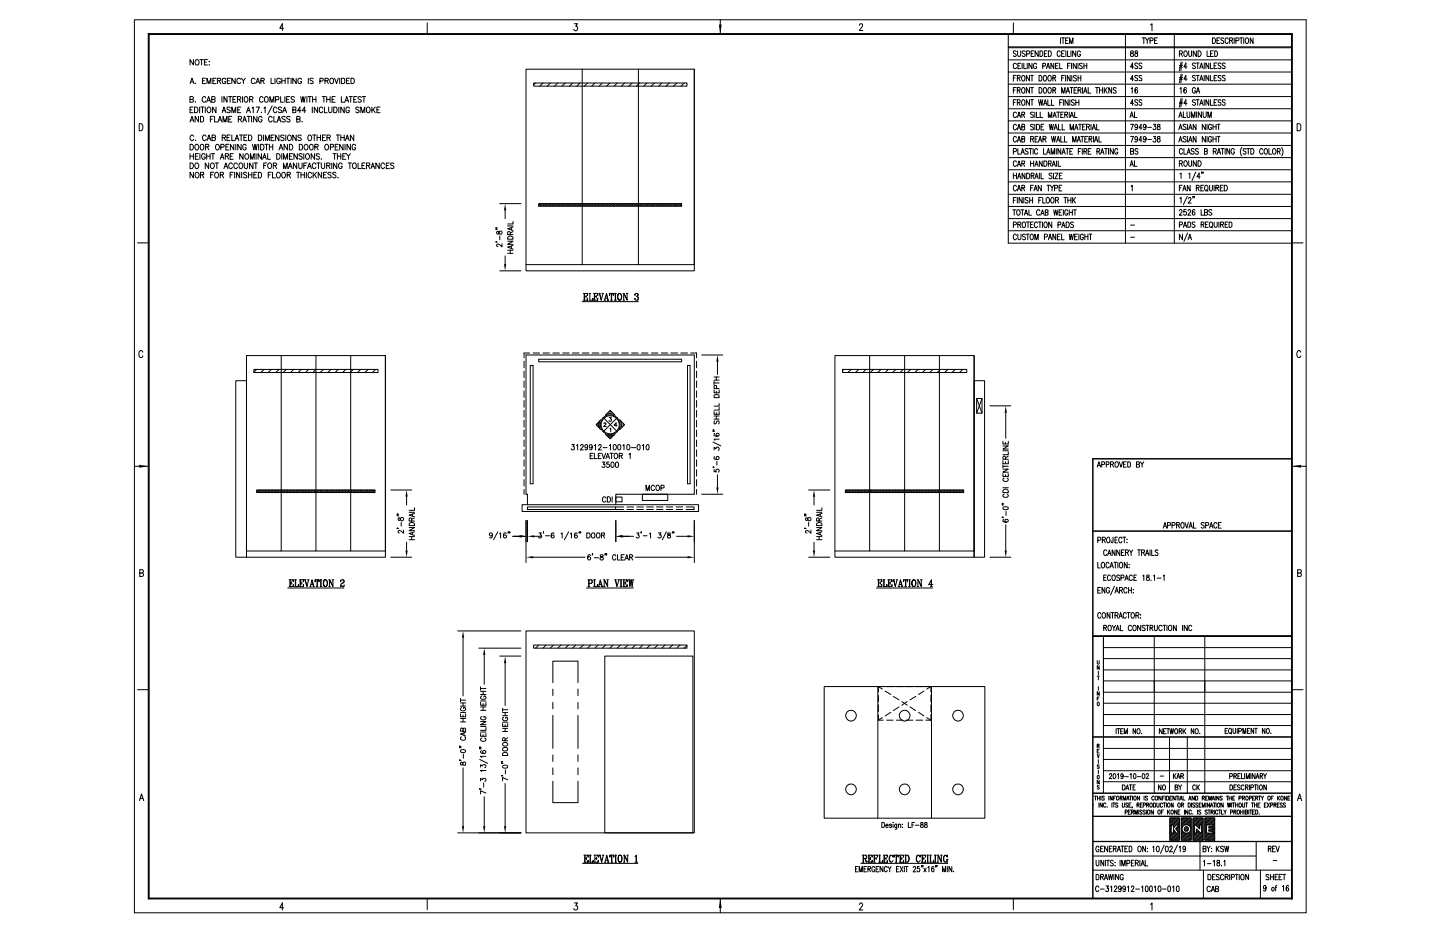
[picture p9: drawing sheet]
<svg xmlns="http://www.w3.org/2000/svg" width="432mm" height="279mm" viewBox="0 0 432 279" stroke-linecap="round" stroke-linejoin="round" font-family="sans-serif">
<g fill="none" stroke="#000" stroke-width=".3">
<path d="M40.3 5.9h351.4v267.7h-351.4zM44.4 10.1h343.1v259.4h-343.1zM44.6 10.1v259.2h342.9M44.7 10.3h342.6v259.2M58 17.9v1.6l-1-1.6v1.6M58.8 17.9a.82 .82 0 0 1 .9 .5 .82 .82 0 0 1-.3 1.1h-.6l-.2-.4-.1-.6zM59.9 17.9h1.1M60.5 17.9v1.6M61.3 18.6h.6M62.2 17.9h-.9v1.6h.9M62.7 18.5h.1zM62.7 19.5h.1z"/>
<path d="M85.1 8.5h-1.2l.8-1.4v2M128.1 6.9v3.2M172.2 7.1h.9l-.5 .8a.64 .64 0 0 1 .6 1 .64 .64 0 0 1-1.2-.1M216 5.9v4.2M257.7 7.6a.48 .48 0 0 1 .6-.5 .48 .48 0 0 1 .3 .8l-1 1.2h1.1M302.3 10.3v62.6h85M302.3 14.1h85M302.3 14.3h85M302.3 17.9h85M303.9 6.9v3.2M304.7 15.5l-.3-.3-.4 .1-.1 .5 .7 .5 .1 .4-.3 .2-.5-.2M304.8 19.3l-.3-.3-.6 .3 .1 1.1 .5 .2 .3-.4"/>
<path d="M305.1 15.2v1.2l.5 .5 .3-.1 .2-.4v-1.2M305.2 19.7h.5M306.1 19h-.9v1.6h.9M306.5 19v1.6M307 19v1.6h.8M307.4 15.5l-.3-.3-.6 .3 .2 .4 .7 .5-.3 .5-.6-.2M307.8 16.2l.8-.1 .1-.7-.9-.2v1.7M308 19v1.6M309.2 16.1h.5M309.5 19v1.6l-1-1.6v1.6M310 15.2h-.8v1.7h.8M310.8 19.3a.48 .48 0 0 0-.6-.3 .48 .48 0 0 0-.3 .6l.2 .9 .7-.1v-.4h-.2"/>
<path d="M311.3 15.2v1.7l-.9-1.7v1.7M311.8 15.2l.6 .1 .3 .4v.8l-.4 .4h-.5zM312.7 19.8l.7-.1v-.7h-.7v1.6M313.2 16.1h.5M313.9 15.2h-.7v1.7h.7M314.4 15.2l.6 .1 .2 .4v.8l-.4 .4h-.4zM316 19v1.6l-.9-1.6v1.6M316.5 19.7h.6M317.3 19h-.8v1.6h.8M317.8 19v1.6h.7M317.9 15.7a.49 .49 0 0 0-.6-.5 .49 .49 0 0 0-.3 .7v.4a.48 .48 0 0 0 .4 .6 .48 .48 0 0 0 .5-.4M318 11.3v1.7"/>
<path d="M318.3 11.3h.9M318.3 16.1h.6M318.8 11.3v1.7M319.2 15.2h-.9v1.7h.9M319.5 12.1h.5M319.6 15.2v1.7M320.1 15.2v1.7h.8M320.1 19.7h.5M320.4 11.3h-.9v1.7h.9M320.7 13v-1.7l.5 1.7 .5-1.7v1.7M321 19h-.9v1.6M321.1 15.2v1.7"/>
<path d="M321.3 19v1.6M322.6 15.2v1.7l-1-1.7v1.7M322.7 19v1.6l-.9-1.6v1.6M323.3 19v1.6M324 15.7a.52 .52 0 0 0-.6-.4 .52 .52 0 0 0-.4 .6v.4a.52 .52 0 0 0 .5 .6 .52 .52 0 0 0 .5-.6h-.3M324.5 19.1l-.2-.1-.6 .1 .1 .5 .7 .4v.4l-.2 .2-.6-.2M325 19.7h.9M325 19v1.6M325.9 19v1.6M337.5 10.3v62.6M339.1 15.3v.5l.8 .4v.6l-.3 .1-.6-.1v-.6l.8-.4 .1-.3-.3-.3zM340.4 15.3v.5l.7 .4v.6a.52 .52 0 0 1-.9-.2 .52 .52 0 0 1 .7-.7l.2-.2-.1-.4z"/>
<path d="M341.1 19.1l-.2-.2-.5 .1v.6l.7 .4v.3l-.2 .3-.6-.3M342.4 19.1l-.3-.2-.5 .1v.6l.8 .4v.3l-.3 .3-.6-.3M342.5 11.3h.9M343 11.3v1.7M343.5 11.3l.5 .8v.9M344.6 11.3l-.6 .8M344.8 12.2l.8-.1 .1-.6-.9-.2v1.7M345 7.5l.4-.4v2.1M346.2 12.1h.5M347 11.3h-.8v1.7h.8M352.1 10.3v62.6M353.7 16.1l.7-.1 .1-.6-.8-.2v1.7"/>
<path d="M353.7 19.6h.9M354.2 16.1l.4 .8M354.2 18.6l-.5 2.6M354.5 18.6l-.4 2.6M355.3 15.3a.84 .84 0 0 1 .8 .7 .84 .84 0 0 1-.5 .9l-.6-.4v-.8zM356.4 15.2v1.2l.4 .5 .5-.2v-1.5M358.5 19.1l-.4-.2-.6 .2 .1 .4 .9 .7-.4 .4-.6-.3M358.7 15.2v1.7l-.9-1.7v1.7M358.7 18.9h.9M359.2 18.9v1.7M359.2 15.2a.85 .85 0 0 1 1 .9 .85 .85 0 0 1-1 .8zM361.1 18.9v1.7"/>
<path d="M361.9 15.2v1.7h.8M362.5 18.9v1.7l-.9-1.7v1.7M363 18.9v1.7h.7M363 16.1h.5M363.6 11.3a.85 .85 0 0 1 .9 .9 .85 .85 0 0 1-.9 .8zM363.8 15.2h-.8v1.7h.8M364.1 19.7h.5M364.2 15.2a.85 .85 0 0 1 .9 .9 .85 .85 0 0 1-.9 .8zM364.9 18.9h-.8v1.7h.8M364.9 12.1h.5M365.8 11.3h-.9v1.7h.9M366.1 19.1l-.3-.2-.5 .1v.6l.8 .4v.3l-.3 .3-.5-.3"/>
<path d="M366.9 11.6l-.3-.3-.5 .3v.3l.6 .3a.46 .46 0 0 1 .1 .7 .46 .46 0 0 1-.7-.1M367.4 19.1l-.3-.2-.5 .1v.6l.8 .4v.3l-.3 .3-.6-.3M368.3 11.8l-.3-.5-.6 .5v.8l.3 .4h.4l.2-.4M368.7 12.1l.9-.1v-.5l-.9-.2v1.7M369.2 12.1l.5 .9M370.1 11.3v1.7M370.6 12.2l.7-.1 .1-.6-.8-.2v1.7M371.8 11.3h.8M372.2 11.3v1.7M373 11.3v1.7M373.6 11.4l.5-.1 .2 .3 .1 1a.52 .52 0 0 1-.6 .4 .52 .52 0 0 1-.4-.6zM375.8 11.3v1.7l-.9-1.7v1.7"/>
<path d="M41.7 37.1a1.06 1.06 0 0 1 1.2 1 1.06 1.06 0 0 1-1.2 1.1zM57 25.1l.6-1.6 .6 1.6M57 29.8l.9-.2 .1-.3-.3-.3h-.7v1.6h.7l.3-.2-.3-.6M57 36.6l.6-1.7 .6 1.7M57 32.9h.6M57.2 24.6h.7M57.2 36h.7M57.9 32.1h-.9v1.7h.9M58.3 32.1a.86 .86 0 0 1 1.1 .8 .86 .86 0 0 1-1.1 .9zM58.6 24.9v.2zM58.6 30.5v.1zM59.5 34.9v1.7l-1-1.7v1.7"/>
<path d="M59.9 32.1v1.7M60.1 34.9h.5l.4 .4v.9l-.4 .4h-.5zM60.2 32.1h1M60.7 24.2h.6M60.7 32.1v1.7M61.6 32.1v1.7M61.6 23.5h-.9v1.6h.9M61.7 29.4a.56 .56 0 0 0-.7-.4 .56 .56 0 0 0-.4 .6v.5a.57 .57 0 0 0 .5 .6 .57 .57 0 0 0 .6-.4M62 30.6l.6-1.6 .6 1.6M62.1 25.1v-1.6l.6 1.6 .5-1.6v1.6M62.2 32.3a.73 .73 0 0 1 1 .2 .73 .73 0 0 1-.1 1 .73 .73 0 0 1-1-.1 .73 .73 0 0 1 .1-1.1zM62.2 30.1h.7"/>
<path d="M63.1 35.7h.6M63.5 29.8l.9-.2 .1-.3-.3-.3h-.7v1.6h.7l.3-.2-.3-.6M63.8 24.2h.5M64 34.9h-.9v1.7M64.3 34.9v1.7h1M64.8 23.5h-1v1.6h1M64.8 32.1v1.7l-1-1.7v1.7M65.2 24.2l.8-.1 .1-.6h-.9v1.6M65.4 36.6l.6-1.7 .5 1.7M65.6 36h.7M65.7 24.2l.5 .9M66.5 29v1.6"/>
<path d="M66.6 33.8l.5-1.7 .6 1.7M66.8 33.2h.8M66.9 36.6v-1.7l.6 1.7 .6-1.7v1.7M67.6 23.8a.53 .53 0 0 0-.6-.3 .53 .53 0 0 0-.4 .5l.1 .9 .4 .2 .5-.2v-.4h-.3M68.1 29v1.6l-1-1.6v1.6M68.2 24.2h.5M68.5 29h1M68.6 35.7h.6M69 32.3l-.3-.2-.6 .2 .1 .5 .8 .3-.1 .6-.5 .1-.3-.3M69 29v1.6M69.1 23.5h-.9v1.6h.9M69.5 33.8v-1.7l.6 1.7 .6-1.7v1.7"/>
<path d="M69.5 34.9h-.9v1.7h.9M69.8 29.8h.6M70.5 23.5v1.6l-1-1.6v1.6M70.8 29h-1v1.6h1M71.2 29.8l.9-.1v-.6l-.9-.1v1.6M71.3 32.9h.6M71.5 35.7l.8-.1 .1-.5-.9-.2v1.7M71.7 29.8l.5 .8M72 35.7l.5 .9M72.1 23.8a.57 .57 0 0 0-.6-.4 .57 .57 0 0 0-.5 .6v.5a.57 .57 0 0 0 .5 .6 .57 .57 0 0 0 .6-.4M72.2 32.1h-.9v1.7h.9M72.4 23.5l.6 .7v.9"/>
<path d="M72.7 29v1.6M72.8 36.6l.5-1.7 .6 1.7M73 36h.7M73.5 29h.2a.81 .81 0 0 1 .7 .8 .81 .81 0 0 1-.9 .8l-.3-.3v-.9zM73.6 23.5l-.6 .7M73.9 33.8l.6-1.7 .6 1.7M74.1 34.9h1M74.2 33.2h.6M74.6 34.9v1.7M74.8 29.8l.9-.1 .1-.6-1-.1v1.6M75.4 29.8l.5 .8M75.4 34.9v1.7"/>
<path d="M75.6 32.4l.3-.3v1.7M76.5 23.8a.57 .57 0 0 0-.7-.4 .57 .57 0 0 0-.4 .6v.5a.57 .57 0 0 0 .4 .6 .57 .57 0 0 0 .7-.4M76.7 25.1l.6-1.6 .6 1.6M76.8 32.1h1l-.8 1.7M77 24.6h.6M77 34.9v1.7l-1-1.7v1.7M78.2 24.2l.9-.1 .1-.6h-1v1.6M78.4 33.6h.1M78.6 35.3a.56 .56 0 0 0-.7-.4 .56 .56 0 0 0-.4 .7 .63 .63 0 0 0 .2 .8 .63 .63 0 0 0 .9-.2v-.3h-.4M78.7 24.2l.5 .9M78.9 29.4a.56 .56 0 0 0-.7-.4 .56 .56 0 0 0-.4 .6v.5a.57 .57 0 0 0 .5 .6 .57 .57 0 0 0 .6-.4M79.2 32.4l.3-.3v1.7"/>
<path d="M79.4 29.2l.4-.2a.81 .81 0 0 1 .7 .8 .81 .81 0 0 1-.9 .8l-.3-.3zM80.9 30.6v-1.6l.6 1.6 .6-1.6v1.6M81.3 23.5v1.6h.8M81.6 35.3a.56 .56 0 0 0-.7-.4 .56 .56 0 0 0-.4 .7 .63 .63 0 0 0 .2 .9 .63 .63 0 0 0 .9-.3M81.6 31.7l-1.3 2.7M82.1 34.9v1.7h.9M82.5 23.5v1.6M82.6 29.9l1-.1v-.8h-1v1.6M83.1 32.5a.56 .56 0 0 0-.7-.4 .56 .56 0 0 0-.4 .7 .63 .63 0 0 0 .2 .9 .63 .63 0 0 0 .9-.3M83.1 36.6l.6-1.7 .5 1.7M83.3 36h.8M84.1 23.8a.57 .57 0 0 0-.7-.4 .57 .57 0 0 0-.4 .6v.5a.55 .55 0 0 0 .5 .6 .55 .55 0 0 0 .6-.6h-.4"/>
<path d="M84.2 29v1.6h.8M84.5 32.3l-.4-.2-.6 .2 .1 .5 .9 .5a.55 .55 0 0 1-.4 .5 .55 .55 0 0 1-.6-.3M84.5 24.2h1M84.5 23.5v1.6M84.8 33.8l.5-1.7 .6 1.7M85 33.2h.7M85.4 29v1.6M85.5 35.1l-.3-.2-.7 .2 .2 .5 .7 .2a.54 .54 0 0 1-.1 .8 .54 .54 0 0 1-.8-.3M85.5 23.5v1.6M85.9 23.5h1M85.9 29.8h.6M86.4 23.5v1.6"/>
<path d="M86.9 29h-1v1.6h1M87 35.1l-.4-.2-.7 .2 .2 .5 .8 .2a.54 .54 0 0 1-.2 .8 .54 .54 0 0 1-.8-.3M87.3 23.5v1.6M87.8 32.9l.9-.1v-.5l-.3-.2h-.6v1.7l.9-.2v-.5l-.3-.2M88.3 29.2l-.4-.2h-.5v.6l.7 .4 .2 .4-.4 .2-.6-.2M88.8 23.5v1.6l-1-1.6v1.6M89 35.7l.9-.1 .1-.4-.3-.3h-.7v1.7l.9-.2 .1-.4-.3-.3M90.2 29l.3 1.6 .3-1.6 .4 1.6 .3-1.6M90.3 33.2h-1.1l.7-1.1v1.7M90.4 23.8a.57 .57 0 0 0-.6-.4 .57 .57 0 0 0-.5 .6v.5a.57 .57 0 0 0 .5 .6 .57 .57 0 0 0 .6-.4v-.2h-.3M90.6 36.4h.1M91.7 33.2h-1.1l.8-1.1v1.7"/>
<path d="M92 29v1.6M92.4 29h1M92.5 23.5v1.6M92.9 29v1.6M93.6 32.1v1.7M93.7 29.8h1M93.7 29v1.6M93.9 23.6l-.3-.1-.6 .1v.4l.9 .5-.1 .5-.8-.1M94.7 29v1.6M95.2 32.1v1.7l-1-1.7v1.7M95.9 24.3l.9-.1 .1-.7h-1v1.6M96.6 29h1"/>
<path d="M96.8 32.5l-.4-.4-.4 .1-.2 .3v.9l.2 .3 .4 .1 .4-.4M97.1 29v1.6M97.3 32.1v1.7h.8M97.5 24.2l.8-.1 .1-.6h-.9v1.6M98 24.2l.5 .9M98 29.8h1M98 29v1.6M98.6 32.1v1.2l.4 .5 .5-.3 .1-1.4M99 29v1.6M99.1 23.6l.2-.1 .6 .1 .1 1.1a.57 .57 0 0 1-.7 .4 .57 .57 0 0 1-.4-.6zM99.6 29.8h.5M100.1 32.1a.86 .86 0 0 1 1 .8 .86 .86 0 0 1-1 .9z"/>
<path d="M100.3 23.5l.6 1.6 .5-1.6M100.5 29h-.9v1.6h.9M101.6 32.1v1.7M101.9 23.5v1.6M102.4 23.5a.85 .85 0 0 1 1 .5 .85 .85 0 0 1-.5 1.1h-.5zM102.4 29v1.6h.9M103.2 32.1v1.7l-1-1.7v1.7M103.4 30.6l.6-1.6 .6 1.6M103.6 30.1h.7M103.9 24.2h.6M104.7 32.5a.52 .52 0 0 0-.6-.4 .52 .52 0 0 0-.4 .7 .64 .64 0 0 0 .2 .8 .64 .64 0 0 0 .8-.1v-.4h-.3M104.7 29h1"/>
<path d="M104.8 23.5h-.9v1.6h.9M105.2 29v1.6M105.2 23.5a.85 .85 0 0 1 1 .5 .85 .85 0 0 1-.5 1.1h-.5zM106.1 29.8h.5M107 29h-.9v1.6h.9M107.7 32.3l-.3-.2-.7 .2 .1 .5 .9 .5-.3 .5-.7-.3M108.2 33.8v-1.7l.6 1.7 .6-1.7v1.7M108.4 29.2l-.5-.2-.5 .2v.3l1 .7-.5 .4-.5-.2M108.6 29h1M109.1 29v1.6M110 32.3a.73 .73 0 0 1 1 .2 .73 .73 0 0 1-.2 1l-.2 .3-.6-.3zM111.5 32.1v1.7"/>
<path d="M111.8 32.9l.7 .9M112.5 32.1l-1 1.1M113 32.9h.6M114 32.1h-1v1.7h1M157.7 20.7h50.5v60.5h-50.5zM160 24.9h46v.9h-46zM160.5 24.9l-.5 .6M162.8 24.9l-.9 .9M165 24.9l-.9 .9M167.2 24.9l-.9 .9M169.5 24.9l-1 .9M171.7 24.9l-.9 .9"/>
<path d="M173.9 24.9l-.9 .9M174.6 20.7v58.6h-16.9M176.2 24.9l-1 .9M178.4 24.9l-.9 .9M180.6 24.9l-.9 .9M182.9 24.9l-1 .9M185.1 24.9l-1 .9M187.3 24.9l-.9 .9M189.6 24.9l-1 .9M191.4 20.7v58.6h-16.8M191.8 24.9l-1 .9M194 24.9l-1 .9"/>
<path d="M196.3 24.9l-1.1 .9M198.5 24.9l-1 .9M200.7 24.9l-1 .9M202.9 24.9l-1 .9M205.1 24.9l-.9 .9M208.2 20.7v58.6h-16.8M302.3 21.6h85M302.3 25.2h85M302.3 29h85M302.3 32.6h85M302.3 36.2h85M302.3 39.9h85"/>
<path d="M303.9 23.4h.5M303.9 27h.5M303.9 30.7h.5M304.7 22.6h-.8v1.7M304.7 26.2h-.8v1.7M304.7 29.9h-.8v1.7M304.8 34l-.3-.4-.6 .4 .1 1.1 .5 .1 .3-.3M304.8 37.7l-.3-.4-.6 .4v.8l.3 .4h.4l.2-.4M305.1 23.4l.7-.1 .1-.5-.8-.2v1.7M305.1 27h.7l.1-.6-.8-.2v1.7M305.1 30.7l.7-.1 .1-.5-.8-.2v1.7M305.1 35.2l.5-1.6 .5 1.6"/>
<path d="M305.1 38.9l.5-1.6 .5 1.6M305.2 34.7h.7M305.2 38.4h.7M305.5 23.4l.4 .9M305.5 27l.4 .9M305.5 30.7l.4 .9M306.4 34.4l.8-.1 .1-.6-.9-.1v1.6M306.4 38l.8-.1 .1-.5-.9-.1v1.6l.9-.1v-.6l-.3-.2M306.6 22.7l.1-.1a.88 .88 0 0 1 .7 .9 .88 .88 0 0 1-.7 .8 1.1 1.1 0 0 1-.1-1.6zM306.6 26.3a.7 .7 0 0 1 .8 .4 .7 .7 0 0 1-.1 .8 .49 .49 0 0 1-.7 .4 .49 .49 0 0 1-.3-.6zM306.6 30l.1-.1a.89 .89 0 0 1 .7 .8 .89 .89 0 0 1-.7 .9 1.06 1.06 0 0 1-.1-1.6zM306.8 34.4l.5 .8"/>
<path d="M308.7 22.6v1.7l-.9-1.7v1.7M308.7 26.2v1.7l-.9-1.7v1.7M308.7 29.9v1.7l-.9-1.7v1.7M309 22.6h.9M309 26.2h.9M309 29.9h.9M309.5 22.6v1.7M309.5 26.2v1.7M309.5 29.9v1.7M309.9 33.8l-.4-.2-.5 .2v.3l.9 .7v.3l-.4 .1-.5-.1M309.9 37.5l-.6-.2-.3 .5a.77 .77 0 0 1 .8 1.1h-.5l-.3-.2M310.3 33.6v1.6"/>
<path d="M310.3 37.3v1.6M310.8 37.3a.85 .85 0 0 1 1 .8 .85 .85 0 0 1-1 .8zM310.8 33.6v1.6h.9M311.4 29.9l.3 1.7 .4-1.7 .3 1.7 .3-1.7M311.6 22.6h.4l.4 .4v.9l-.4 .4h-.4zM311.6 26.2l.6 .1 .2 .4v.8l-.4 .4h-.4zM311.9 33.6v1.6h.8M312.2 38h.5M312.9 22.9l.3-.3a.86 .86 0 0 1 .7 .9 .86 .86 0 0 1-.7 .8l-.4-.7zM312.9 31.6l.5-1.7 .5 1.7M313 37.3h-.8v1.6h.8M313.1 26.3a.84 .84 0 0 1 .8 .7 .84 .84 0 0 1-.5 .9 .97 .97 0 0 1-.3-1.6z"/>
<path d="M313.1 31.1h.6M313.8 20.6l.5-1.6 .5 1.6M313.9 20.1h.7M314.2 29.9v1.7h.8M314.4 35.2v-1.6l.5 1.6 .5-1.6v1.6M314.5 22.7l.4-.1 .2 .3 .1 1a.52 .52 0 0 1-.6 .4 .52 .52 0 0 1-.4-.7zM314.5 26.3l.4-.1 .2 .3 .1 1a.52 .52 0 0 1-.6 .4 .52 .52 0 0 1-.4-.6zM314.6 37.3l.4 1.6 .2-1.6 .4 1.6 .3-1.6M315.3 29.9v1.7h.8M315.7 23.4l.8-.1v-.6l-.8-.1v1.7M315.7 27h.8v-.7l-.8-.1v1.7M315.7 35.2l.5-1.6 .5 1.6"/>
<path d="M315.9 34.7h.6M316.1 38.9l.5-1.6 .5 1.6M316.1 23.4l.5 .9M316.1 27l.5 .9M316.2 38.4h.7M316.8 33.6h1M317.3 33.6v1.6M317.4 37.3v1.6h.8M317.8 30.7h.5M318.1 34.4h.5M318.3 27.9v-1.7l.6 1.7 .5-1.7v1.7M318.3 23.4h.6"/>
<path d="M318.5 37.3v1.6h.8M318.6 29.9h-.8v1.7M318.9 33.6h-.8v1.6h.8M318.9 29.9v1.7M319.2 22.6h-.9v1.7M319.3 34.4l.7-.1 .1-.6-.8-.1v1.6M319.5 22.6v1.7M319.7 27.9l.5-1.7 .5 1.7M319.7 34.4l.4 .8M319.9 27.3h.6M320.3 29.9v1.7l-.9-1.7v1.7M320.6 33.6v1.6"/>
<path d="M320.8 29.9v1.7M320.9 22.6v1.7l-.9-1.7v1.7M320.9 35.2l.5-1.6 .5 1.6M320.9 38.9v-1.6l.5 1.6 .5-1.6v1.6M320.9 26.2h.8M321.1 34.7h.6M321.3 26.2v1.7M321.4 22.6v1.7M322.1 27h.5M322.2 30.1l-.4-.2-.6 .2 .1 .4 .9 .6-.4 .5-.6-.3M322.2 33.6v1.6h.8M322.2 38.9l.5-1.6 .6 1.6"/>
<path d="M322.5 38.4h.6M322.6 30.7h.9M322.6 29.9v1.7M322.7 22.9l-.2-.3-.5 .1-.1 .4 .8 .5v.4l-.2 .3-.6-.3M322.9 26.2h-.8v1.7h.8M323.3 27h.7l.1-.6-.8-.2v1.7M323.3 22.6v1.7M323.3 23.4h.8M323.4 37.3h.9M323.5 29.9v1.7M323.8 27l.4 .9M323.8 37.3v1.6"/>
<path d="M324.1 22.6v1.7M324.6 26.2v1.7M324.6 38h.5M325 27.9l.5-1.7 .5 1.7M325.1 27.3h.7M325.5 37.3h-.9v1.6h.9M325.8 38l.8-.1v-.5l-.8-.1v1.6M326.3 26.2v1.7h.8M326.3 38l.4 .9M327.2 37.3v1.6M327.5 38.9l.5-1.6 .5 1.6M327.7 38.4h.6"/>
<path d="M328.5 26.2h.9M328.8 37.3v1.6h.8M328.9 26.2v1.7M329.7 27h.9M329.7 26.2v1.7M330.6 26.2v1.7M331.1 26.2v1.7M331.5 27l.5 .9M332 26.2l-.9 1.1M333.3 26.2v1.7l-.8-1.7v1.7M334.7 26.5l-.4-.3-.5 .3 .1 .4 .5 .2a.46 .46 0 0 1 .2 .7 .46 .46 0 0 1-.8-.1M338.8 35.2l.5-1.7 .6 1.7"/>
<path d="M339 37.3h.9l-.6 1.6M339 34.7h.7M339.2 26.6l.3-.4v1.7M339.9 20.1h-.9l.6-1.2v1.7M339.9 23.7h-.9l.6-1.1v1.6M339.9 31h-.9l.6-1.1v1.7M340.2 33.5v1.7h.8M341.1 22.8l-.2-.2-.6 .2 .1 .4 .7 .4-.1 .5-.7-.1M341.1 26.5l-.4-.3-.3 .4v1.1l.3 .2 .4-.2v-.6l-.3-.3-.4 .3v.2M341.1 30.1l-.2-.2-.5 .1v.6l.7 .3v.4l-.2 .3-.6-.3M341.1 37.8l-.2 .4a.47 .47 0 0 1-.6-.4 .47 .47 0 0 1 .4-.5 .92 .92 0 0 1-.1 1.6l-.2-.2M342.4 22.8l-.3-.2-.6 .2 .1 .4 .8 .4-.1 .5-.8-.1"/>
<path d="M342.4 30.1l-.3-.2-.5 .1v.6l.8 .3v.4l-.3 .3-.6-.3M342.5 38.4h-1l.6-1.1v1.6M343.7 37.8l-.3 .4a.47 .47 0 0 1-.6-.4 .47 .47 0 0 1 .4-.5 .92 .92 0 0 1 0 1.6l-.3-.2M344.2 38.2h1.1M345.9 37.3h.6l-.3 .5a.49 .49 0 0 1 .4 .8 .49 .49 0 0 1-.8 0M347 37.4l.1 .4a.6 .6 0 0 1 .7 .3 .6 .6 0 0 1-.2 .8l-.6-.1v-.6l.8-.4v-.5zM353.5 35.2l.5-1.7 .5 1.7M353.5 38.9l.5-1.6 .5 1.6M353.7 20.2h.8M353.7 23.3h.9M353.7 23.8h.8M353.7 31.1h.8"/>
<path d="M353.7 30.6h.9M353.7 34.7h.6M353.7 38.4h.6M353.8 26.6l.4-.4v1.7M354.2 22.3l-.5 2.5M354.2 29.5l-.5 2.6M354.5 22.3l-.4 2.5M354.5 29.5l-.4 2.6M354.8 33.5v1.7h.8M355.7 37.4l-.4-.1-.5 .1v.4l.9 .6v.3l-.4 .2-.5-.2M355.8 26.5l-.5-.3-.3 .4v1.1l.3 .2 .5-.2v-.6l-.4-.3-.4 .3v.2M355.9 20.1h-.9l.6-1.2v1.7"/>
<path d="M355.9 23.7h-.9l.6-1.1v1.6M355.9 31h-.9l.6-1.1v1.7M355.9 33.5v1.2l.4 .5 .5-.2v-1.5M356.1 37.3v1.6M356.4 38.9l.6-1.6 .5 1.6M356.6 38.4h.7M357.3 35.2v-1.7l.5 1.7 .5-1.7v1.7M358.5 22.8l-.4-.2-.6 .2 .1 .3 .9 .7v.2l-.4 .2-.6-.2M358.5 26.7l-.2-.4-.4-.1-.4 .5v.8a.49 .49 0 0 0 .7 .4 .49 .49 0 0 0 .3-.6h-.4M358.5 30.1l-.4-.2-.6 .2 .3 .5 .4 .1a.47 .47 0 0 1 .2 .7 .47 .47 0 0 1-.7 .1l-.2-.2M358.6 37.3v1.6l-.8-1.6v1.6M358.7 27.9l.5-1.7 .5 1.7"/>
<path d="M358.7 22.6h.9M358.7 29.9h.9M358.8 33.5v1.7M358.9 27.3h.7M359.2 22.6v1.6M359.2 29.9v1.7M359.7 20.6l.6-1.7 .5 1.7M359.7 24.2l.6-1.6 .5 1.6M359.7 31.6l.6-1.7 .5 1.7M359.9 20.1h.7M359.9 23.7h.7M359.9 31h.7"/>
<path d="M360.3 33.5v1.7l-1-1.7v1.7M360.8 33.5v1.2l.4 .5 .5-.5v-1.2M361.1 22.6v1.6M361.1 29.9v1.7M361.4 37.3v1.6l-.9-1.6v1.6M361.9 37.3v1.6M362.2 35.2v-1.7l.5 1.7 .5-1.7v1.7M362.5 22.6v1.6l-.9-1.6v1.6M362.5 29.9v1.7l-.9-1.7v1.7M363 22.6v1.6h.7M363 29.9v1.7h.7M363.3 37.6a.48 .48 0 0 0-.6-.3 .48 .48 0 0 0-.3 .5v.5a.48 .48 0 0 0 .4 .6 .48 .48 0 0 0 .5-.6h-.3"/>
<path d="M363.7 38h1M363.7 37.3v1.6M364.1 23.4h.5M364.1 30.7h.5M364.7 37.3v1.6M364.9 22.6h-.8v1.6h.8M364.9 29.9h-.8v1.7h.8M365 37.3h.8M365.4 37.3v1.6M366.1 22.8l-.3-.2-.5 .2v.4l.8 .4-.1 .5-.7-.1M366.1 30.1l-.3-.2-.5 .1v.6l.8 .3v.4l-.3 .3-.5-.3M367.4 22.8l-.3-.2-.6 .2 .1 .4 .8 .4-.1 .5-.8-.1"/>
<path d="M367.4 30.1l-.3-.2-.5 .1v.6l.8 .3v.4l-.3 .3-.6-.3M389 37.1l.8 .1 .3 .4v1.1l-.3 .4-.8 .1zM57 43.3a.86 .86 0 0 1 1 .8 .86 .86 0 0 1-1 .9zM57 48.9a.87 .87 0 0 1 1 .8 .87 .87 0 0 1-1 .8zM57 46.1v1.7M57 46.8h1M58 51.6v1.7l-1-1.7v1.7M58 46.1v1.7M58.1 40.9a.56 .56 0 0 0-.7-.4 .56 .56 0 0 0-.4 .6 .63 .63 0 0 0 .2 .9 .63 .63 0 0 0 .9-.3M58.7 42h.1M58.6 46.8h.6M58.7 43.3a.78 .78 0 0 1 .9 .8 .78 .78 0 0 1-.9 .8l-.3-.6z"/>
<path d="M58.7 48.9a.78 .78 0 0 1 .9 .8 .78 .78 0 0 1-.9 .8l-.3-.6zM58.8 51.7a.78 .78 0 0 1 .9 .8 .78 .78 0 0 1-.9 .8l-.3-.6zM59.5 46.1h-.9v1.7h.9M59.9 46.1v1.7M60.1 52.4l.9-.1v-.6l-.9-.1v1.7M60.3 43.3a.84 .84 0 0 1 .9 .7 .84 .84 0 0 1-.5 1 .94 .94 0 0 1-.4-1.7zM60.6 52.4l.5 .9M61.6 46.5a.56 .56 0 0 0-.7-.5 .56 .56 0 0 0-.4 .7v.4a.56 .56 0 0 0 .5 .7 .56 .56 0 0 0 .6-.7h-.5M61.6 44l1-.1v-.5l-1-.1v1.7M61.8 40.9a.56 .56 0 0 0-.7-.4 .56 .56 0 0 0-.4 .6 .63 .63 0 0 0 .2 .9 .63 .63 0 0 0 .9-.3M62 46.8h1M62 46.1v1.7"/>
<path d="M62.1 42.2l.6-1.7 .5 1.7M62.1 44l.6 1M62.3 41.6h.7M62.6 48.9v1.6l-1-1.6v1.6M63 46.1v1.7M63.2 52.4h.6M63.4 48.9h.1a.85 .85 0 0 1 .8 .8 .85 .85 0 0 1-.8 .8 1.02 1.02 0 0 1-.1-1.6zM63.4 46.1h.9M63.6 41.2h.8l.1-.6-.9-.1v1.7l.9-.2 .1-.4-.3-.4M63.8 46.1v1.7M64.1 51.6h-.9v1.7M64.5 48.9h1"/>
<path d="M64.7 51.7l.2-.1a.86 .86 0 0 1 .7 .9 .86 .86 0 0 1-.7 .8 .97 .97 0 0 1-.2-1.6zM64.9 43.3a.78 .78 0 0 1 .9 .8 .78 .78 0 0 1-.9 .8l-.3-.6zM65 48.9v1.6M66 47.8l.6-1.7 .5 1.7M66 52.4l.9-.1 .1-.5-1-.2v1.7M66.2 44.1l.9-.1v-.7h-.9v1.7M66.2 47.2h.8M66.5 52.4l.6 .9M66.6 41.2h.9l.1-.6-1-.1v1.7M67.1 50.5l.6-1.6 .6 1.6M67.1 41.2l.5 1M67.4 50h.7"/>
<path d="M67.6 46.8l.8-.1 .1-.5-.9-.1v1.7M67.7 44h.6M68.1 41.2h.6M68.1 46.8l.5 1M68.7 43.3h-1v1.7h1M69 40.5h-.9v1.7h.9M69 46.8h.6M69 52.4h.6M69.5 40.5v1.7h.9M69.7 49.3l-.2-.4a.78 .78 0 0 0-1 .8 .78 .78 0 0 0 1 .8l.2-.4M69.9 46.1h-.9v1.7h.9M69.9 51.6h-.9v1.7"/>
<path d="M70.1 43.3v1.7l-1-1.7v1.7M70.4 51.6v1.7M70.4 42.2l.6-1.7 .6 1.7M70.7 41.6h.7M70.7 43.3v1.7M71.2 49.3l-.3-.4a.85 .85 0 0 0-.8 .8 .85 .85 0 0 0 .8 .8l.3-.4M71.8 40.5h1M71.9 48.9a.78 .78 0 0 1 1 .8 .78 .78 0 0 1-1 .8l-.3-.6zM71.9 51.6v1.7l-.9-1.7v1.7M72.3 43.3v1.7l-1-1.7v1.7M72.3 40.5v1.7M72.5 51.6v1.7"/>
<path d="M72.9 46.1v1.7l-1-1.7v1.7M73.2 41.2h.5M73.2 48.9v1.1l.5 .5h.4l.2-.5v-1.1M73.6 46.3l.2-.2a.85 .85 0 0 1 .8 .8 .85 .85 0 0 1-.8 .9l-.4-.7zM73.8 43.7l-.3-.4h-.4l-.3 .4v.8a.53 .53 0 0 0 .7 .5 .53 .53 0 0 0 .3-.7h-.3M74 51.9l-.3-.3-.7 .3 1 .9-.3 .5-.7-.2M74.1 40.5h-.9v1.7h.9M74.5 40.5a.86 .86 0 0 1 1 .8 .86 .86 0 0 1-1 .9zM74.5 52.4h1M74.5 51.6v1.7M75.1 47.8v-1.7l.5 1.7 .6-1.7v1.7M75.5 51.6v1.7"/>
<path d="M75.7 43.3l.4 1.7 .4-1.7 .3 1.7 .3-1.7M75.9 48.9v1.6l-1.1-1.6v1.6M76.1 52.4h.5M76.2 48.9h1M76.7 48.9v1.6M76.8 46.1v1.7M77 51.6h-.9v1.7h.9M77.5 40.5a.86 .86 0 0 1 1 .8 .86 .86 0 0 1-1 .9zM77.5 51.6h.5l.4 .5v.8l-.4 .4h-.5zM77.6 43.3v1.7M78.1 43.3a.86 .86 0 0 1 1.1 .8 .86 .86 0 0 1-1.1 .9zM78.4 46.1v1.7l-1-1.7v1.7"/>
<path d="M78.7 47.8l.6-1.7 .5 1.7M78.9 47.2h.8M79 40.5v1.7M79.1 49.6h.6M79.4 43.3h1M79.6 42.2v-1.7l.6 1.7 .6-1.7v1.7M79.9 43.3v1.7M80 48.9h-.9v1.6M80.3 46.1v1.7h.8M80.4 52.4h.6M80.6 48.9h.2a.86 .86 0 0 1 .7 .8 .86 .86 0 0 1-.7 .8 .97 .97 0 0 1-.2-1.6zM80.8 44h1"/>
<path d="M80.8 43.3v1.7M81.3 41.2h.6M81.4 51.6h-1v1.7M81.7 51.6v1.7h.9M81.8 43.3v1.7M82 49.6l.8-.1 .1-.5-.9-.1v1.6M82.2 40.5h-.9v1.7h.9M82.5 49.6l.5 .9M83 46.1a.87 .87 0 0 1 1 .8 .87 .87 0 0 1-1 .9zM83.1 51.7a.78 .78 0 0 1 1 .8 .78 .78 0 0 1-1 .8l-.2-.6zM83.7 40.5v1.7l-1.1-1.7v1.7M83.7 45l.5-1.7 .6 1.7"/>
<path d="M83.9 44.4h.7M84.5 46.1v1.7M84.6 51.9l.3-.3a.86 .86 0 0 1 .7 .9 .86 .86 0 0 1-.7 .8l-.4-.4zM85 47.8v-1.7l.6 1.7 .6-1.7v1.7M85 50.5v-1.6l.5 1.6 .6-1.6v1.6M85.2 40.7l-.4-.2-.6 .2 .1 .4 .6 .2 .3 .4-.4 .5-.6-.3M85.7 40.5v1.7M86.1 52.4l.9-.1v-.5l-.9-.2v1.7M86.2 43.3v1.7l-1-1.7v1.7M86.4 40.6a.78 .78 0 0 1 1 .7 .78 .78 0 0 1-1 .8l-.2-.6zM86.4 50.5l.6-1.6 .6 1.6M86.6 52.4l.5 .9"/>
<path d="M86.7 50h.7M86.8 43.3a.86 .86 0 0 1 1 .8 .86 .86 0 0 1-1 .9zM86.8 46.8h.6M87.7 46.1h-.9v1.7h.9M88.8 40.5v1.7l-1-1.7v1.7M88.9 51.6h1M89 48.9v1.6l-1-1.6v1.6M89.2 46.1v1.7l-1.1-1.7v1.7M89.4 51.6v1.7M89.6 48.9v1.1l.4 .5 .5-.2 .1-1.4M89.7 43.3a.86 .86 0 0 1 1.1 .8 .86 .86 0 0 1-1.1 .9zM90.3 52.4h1"/>
<path d="M90.3 51.6v1.7M90.3 40.7l-.3-.2-.7 .2 .2 .4 .6 .2 .2 .4-.3 .5-.7-.3M90.6 46.3l-.3-.2-.6 .2v.4l.9 .4-.1 .6-.5 .1-.3-.3M91.1 46.1v1.7M91.1 49.6h.6M91.3 51.6v1.7M91.6 43.3a.85 .85 0 0 1 .8 .8 .85 .85 0 0 1-.8 .9 1.04 1.04 0 0 1 0-1.7zM91.8 46.3l.2-.2a.85 .85 0 0 1 .8 .8 .85 .85 0 0 1-.8 .9l-.4-.7zM91.9 51.6v1.7M92 48.9h-.9v1.6M92.2 50.5l.6-1.6 .6 1.6M92.5 50h.6"/>
<path d="M92.5 40.6a.78 .78 0 0 1 1 .7 .78 .78 0 0 1-1 .8l-.2-.6zM93 43.3h.5l.3 .2 .1 1a.56 .56 0 0 1-.7 .5 .56 .56 0 0 1-.4-.7zM93.5 52.1a.56 .56 0 0 0-.7-.5 .56 .56 0 0 0-.4 .6v.5a.56 .56 0 0 0 .4 .6 .56 .56 0 0 0 .7-.4M93.7 40.5h1M93.9 51.6v1.7M94.2 40.5v1.7M94.3 46.1v1.7l-1-1.7v1.7M94.3 52.3l.6 1M94.4 44l.9-.1v-.6h-.9v1.7M94.7 49.3l-.3-.4a.85 .85 0 0 0-.8 .8 .85 .85 0 0 0 .8 .8l.3-.4M94.9 44l.5 1M94.9 51.6l-1 1.1"/>
<path d="M95 48.9h1M95.1 40.5v1.7M95.1 41.2h1M95.5 48.9v1.6M95.8 46.3l-.4-.2-.6 .2v.4l1 .4-.1 .6-.5 .1-.4-.3M96.1 40.5v1.7M96.3 47.7h.1zM96.4 48.9v1.1l.4 .5 .5-.2 .1-1.4M96.4 51.6v1.7l-1-1.7v1.7M96.7 41.2h.5M97 52.4h.6M97.6 43.3a.78 .78 0 0 1 1 .8 .78 .78 0 0 1-1 .8l-.2-.6z"/>
<path d="M97.6 40.5h-.9v1.7h.9M98 49.6l.8-.1 .1-.5-.9-.1v1.6M98 51.6h-1v1.7h1M98 41.2h.9l.1-.6-1-.1v1.7M98.5 49.6l.5 .9M98.6 41.2l.5 1M99.1 44.1l.8-.1 .1-.6-.9-.1v1.7M99.3 51.9l-.7-.3-.3 .5a1.17 1.17 0 0 1 1 1l-.3 .2-.7-.2M99.5 48.9v1.6M99.8 46.1h1M100.3 46.1v1.7M100.5 44h.6"/>
<path d="M100.8 51.9l-.4-.3-.7 .3 1.1 .9-.4 .5-.7-.2M100.8 40.5h1.1M101 48.9v1.6l-1-1.6v1.6M101.2 46.8h1M101.2 46.1v1.7M101.3 53.2v.1zM101.3 40.5v1.7M101.4 43.3h-.9v1.7h.9M102.2 41.2h1M102.2 40.5v1.7M102.2 46.1v1.7M102.6 49.3l-.3-.4a.85 .85 0 0 0-.8 .8 .85 .85 0 0 0 .8 .8l.3-.4v-.2h-.3"/>
<path d="M102.8 46.8h.5M102.9 43.3v1.7l-1-1.7v1.7M103.2 40.5v1.7M103.5 43.3v1.7M103.5 42.2l.6-1.7 .6 1.7M103.7 46.1h-.9v1.7h.9M103.8 41.6h.7M103.9 46.1l.6 .7v1M104.4 48.9h1M104.9 48.9v1.6M105.1 43.3v1.7l-1-1.7v1.7M105.1 46.1l-.6 .7"/>
<path d="M106 48.9h.1a.85 .85 0 0 1 .8 .8 .85 .85 0 0 1-.8 .8 1.02 1.02 0 0 1-.1-1.6zM106.1 40.5v1.7l-1-1.7v1.7M106.6 43.7a.52 .52 0 0 0-.6-.4 .52 .52 0 0 0-.4 .6 .64 .64 0 0 0 .1 .9 .64 .64 0 0 0 .9-.1v-.4h-.3M107.4 48.9v1.6h.8M108.5 49.6h.6M109.5 48.9h-1v1.6h1M109.9 49.6l.9-.1v-.6h-.9v1.6M110.4 49.6l.5 .9M111.3 50.5l.5-1.6 .6 1.6M111.4 50h.8M113.7 48.9v1.6l-1-1.6v1.6M115.3 49.3l-.3-.4a.85 .85 0 0 0-.8 .8 .85 .85 0 0 0 .8 .8l.3-.4"/>
<path d="M115.8 49.6h.6M116.8 48.9h-1v1.6h1M118.1 49.1l-.3-.2-.7 .2 .2 .4 .7 .4 .1 .4-.3 .2-.7-.2M302.3 43.6h85M302.3 47.2h85M302.3 50.9h85M302.3 54.5h85M302.3 58.3h85M303.9 45.5l.8-.2-.1-.7-.7-.1v1.7M303.9 51.9v1.7M303.9 52.7h.9M304.7 59.2h-.8v1.7"/>
<path d="M304.8 41.3l-.3-.4-.6 .4v.9l.3 .4 .4-.1 .2-.3M304.8 48.6l-.2-.3h-.5l-.2 .3v.9l.3 .4 .6-.4M304.8 56l-.3-.5-.6 .5v.8l.3 .4 .4-.1 .2-.3M304.8 51.9v1.7M305.1 42.6l.5-1.7 .5 1.7M305.1 49.9l.5-1.6 .5 1.6M305.1 57.2l.5-1.7 .5 1.7M305.1 59.2v1.7M305.1 53.6l.5-1.7 .6 1.7M305.2 44.5v1.7h.8M305.2 42h.7M305.2 49.4h.7"/>
<path d="M305.2 56.6h.7M305.3 53h.6M306.2 46.2l.5-1.7 .5 1.7M306.3 45.6h.7M306.4 41.7h.8l.1-.6-.9-.2v1.7l.9-.2v-.6l-.3-.1M306.4 49l.8-.1 .1-.6h-.9v1.6M306.4 56.3h.8l.1-.6-.9-.2v1.7M306.5 59.2v1.7l-.9-1.7v1.7M306.8 49l.5 .9M306.8 56.3l.5 .9M307 59.2v1.7M307.3 51.9v1.7l-.8-1.7v1.7"/>
<path d="M307.8 51.9a.85 .85 0 0 1 1 .8 .85 .85 0 0 1-1 .9zM308.3 44.8l-.3-.3-.5 .1v.6l.8 .4v.4l-.3 .2-.6-.2M308.3 59.4l-.3-.2-.6 .2 .1 .5 .8 .4-.1 .5-.4 .1-.4-.3M308.5 44.5h1M308.8 59.2v1.7M309 41.7h.8l.1-.6-.9-.2v1.7M309 44.5v1.7M309 48.3v1.6M309 49h1M309 56.3h.5M309.2 52.7l.8-.1v-.5l-.8-.2v1.7M309.5 41.7l.5 .9"/>
<path d="M309.6 52.7l.4 .9M309.6 59.2v1.7M309.8 44.5v1.7M309.9 55.5h-.9v1.7M310 48.3v1.6M310 57.2l.6-1.7 .5 1.7M310.2 56.6h.6M310.3 49.9l.5-1.6 .5 1.6M310.3 53.6l.5-1.7 .5 1.7M310.4 41.7h.5M310.5 49.4h.6M310.6 53h.5"/>
<path d="M311.1 45a.49 .49 0 0 0-.6-.5 .49 .49 0 0 0-.3 .7v.4a.48 .48 0 0 0 .4 .6 .48 .48 0 0 0 .5-.4M311.2 40.9h-.8v1.7h.8M311.4 42.6l.5-1.7 .5 1.7M311.7 42h.6M311.7 51.9v1.7M312.2 51.9v1.7h.7M312.3 55.5v1.7l-1-1.7v1.7M312.3 59.2h-.8v1.7M312.5 48.3v1.6l-.8-1.6v1.6M312.7 59.2v1.7h.7M312.8 41.7h.7l.1-.6-.8-.2v1.7M312.9 44.5v1.7h.8"/>
<path d="M313 48.3h.7a.92 .92 0 0 1 .2 1 .92 .92 0 0 1-.9 .6zM313.2 41.7l.5 .9M313.8 59.4l.2-.2a.81 .81 0 0 1 .8 .8 .81 .81 0 0 1-.9 .8l-.2-.3zM313.9 46.2l.5-1.7 .5 1.7M313.9 55.5h.9M314 45.6h.7M314.4 49l.7-.1 .1-.6h-.8v1.6M314.4 55.5v1.7M314.8 49l.4 .9M315 55.5l.5 .8v.9M315.2 46.2v-1.7l.5 1.7 .5-1.7v1.7M315.3 59.3l.2-.1a.89 .89 0 0 1 .6 .8 .89 .89 0 0 1-.6 .9 1.06 1.06 0 0 1-.2-1.6z"/>
<path d="M315.3 40.9l.3 1.7 .4-1.7 .2 1.7 .4-1.7M315.5 49.9l.5-1.6 .5 1.6M315.5 52.2l-.4-.3-.6 .3 .3 .4 .4 .1a.47 .47 0 0 1 .2 .7 .47 .47 0 0 1-.7 .1l-.2-.2M315.7 49.4h.6M315.9 51.9v1.7M316 55.5l-.5 .8M316.2 56.4l.9-.1v-.7l-.9-.1v1.7M316.3 51.9h.9l-.9 1.7h.9M316.7 44.5v1.7M316.8 42.6l.5-1.7 .5 1.7M316.8 48.3v1.6M317 42h.6"/>
<path d="M317.3 48.3v1.6h.8M317.6 56.3h.5M317.7 52.7h.5M318.1 40.9v1.7h.8M318.1 44.5v1.7l-.9-1.7v1.7M318.4 46.2l.5-1.7 .5 1.7M318.4 55.5h-.8v1.7h.8M318.5 51.9h-.8v1.7h.8M318.6 45.6h.7M319 59.2h.9M319.2 40.9v1.7h.8M319.4 59.2v1.7"/>
<path d="M319.6 44.5h.9M320 44.5v1.7M320.2 59.2v1.7M320.8 45.4h.5M321.1 59.2v1.7M321.6 42.6v-1.7l.6 1.7 .5-1.7v1.7M321.6 44.5h-.8v1.7h.8M321.6 59.2v1.7M321.9 59.9l.6 1M322.5 59.2l-.9 1.1M323 42.6l.5-1.7 .5 1.7M323.2 42h.6"/>
<path d="M323.3 45.4h.5M324.1 40.9h.9M324.2 44.5h-.9v1.7M324.5 40.9v1.7M324.5 44.5v1.7M325 45.4l.8-.1v-.7l-.8-.1v1.7M325.3 41.7h.5M325.5 45.4l.4 .8M326.1 40.9h-.8v1.7h.8M326.3 45.4h.5M326.6 41.7h.7l.1-.6-.8-.2v1.7M327 41.7l.4 .9"/>
<path d="M327.2 44.5h-.9v1.7h.9M327.9 40.9v1.7M328.2 42.6l.5-1.7 .5 1.7M328.4 42h.6M328.9 45.4l.8-.1v-.7l-.8-.1v1.7M329.4 45.4l.4 .8M329.5 40.9v1.7h.8M330 46.2l.5-1.7 .5 1.7M330.2 45.6h.7M331.2 44.5h.9M331.6 44.5v1.7M332.4 44.5v1.7"/>
<path d="M333.8 44.5v1.7l-.9-1.7v1.7M335.2 45a.49 .49 0 0 0-.6-.5 .49 .49 0 0 0-.3 .7v.4a.48 .48 0 0 0 .4 .6 .48 .48 0 0 0 .5-.6h-.3M338.8 49.9l.5-1.7 .6 1.7M339 40.9h.9l-.6 1.7M339 45.4l.9-.1v-.7l-.3-.1h-.6v1.7l.9-.1v-.7h-.3M339 49.4h.7M339.2 55.9l.3-.4v1.7M340.2 48.2v1.7h.8M341.1 41.4l-.2 .4a.48 .48 0 0 1-.6-.3 .48 .48 0 0 1 .3-.6 .91 .91 0 0 1 .6 .8 .91 .91 0 0 1-.6 .9l-.2-.3M341.2 44.8l-.3-.3-.5 .3v.4l.6 .2a.46 .46 0 0 1 .1 .7 .46 .46 0 0 1-.7-.1M342.5 42h-1l.6-1.1v1.7M343.7 41.4l-.3 .4a.48 .48 0 0 1-.6-.3 .48 .48 0 0 1 .4-.6 .91 .91 0 0 1 .5 .8 .91 .91 0 0 1-.5 .9l-.3-.3"/>
<path d="M344.2 41.8h1.1M345.9 40.9h.6l-.3 .6a.49 .49 0 0 1 .4 .7 .49 .49 0 0 1-.8 0M347.1 41l-.1 .3a.71 .71 0 0 1 .8 .5 .71 .71 0 0 1-.2 .8l-.6-.2v-.6l.8-.4v-.4zM353.5 42.6l.5-1.7 .5 1.7M353.7 49l.7-.1 .1-.6-.8-.1v1.7M353.7 42h.6M353.7 56.3h.5M353.8 52.2l.4-.3v1.6M353.8 59.5l.4-.3v1.7M354.2 49l.4 .9M354.5 55.5h-.8v1.7M354.6 45l-.4-.5-.5 .5v.8l.3 .4 .4-.1 .2-.3"/>
<path d="M354.7 57.2l.5-1.7 .5 1.7M354.8 56.6h.7M355 44.5v1.7h.8M355.1 48.4l.2-.2a.81 .81 0 0 1 .8 .8 .81 .81 0 0 1-.8 .8l-.3-.4zM355.7 41.1l-.4-.2-.5 .2 .2 .5 .4 .1a.47 .47 0 0 1 .2 .7 .47 .47 0 0 1-.7 .1l-.1-.2M355.9 46.2l.5-1.7 .6 1.7M356 58.8l-1.2 2.6M356.1 40.9v1.7M356.1 45.6h.7M356.4 59.6l.1-.3a.44 .44 0 0 1 .6 .1 .44 .44 0 0 1-.1 .6l-.7 .9h.9M356.4 42.6l.6-1.7 .5 1.7M356.4 48.2v1.2l.4 .5 .5-.3v-1.4"/>
<path d="M356.4 52.2l.4-.3v1.6M356.6 42h.7M356.9 55.5v1.7l-.9-1.7v1.7M357.8 58.9h-.2h.2l-.2 .5M358.1 44.8l-.3-.3-.5 .1v.6l.7 .3 .1 .5-.3 .2-.6-.2M358.1 58.9v.5M358.6 51.6l-1.1 2.5M358.6 40.9v1.7l-.8-1.7v1.7M358.7 48.2v1.7l-.9-1.7v1.7M358.7 56.3l.8-.1 .1-.5-.9-.2v1.7M359.2 56.3l.4 .9M359.2 48.2a.85 .85 0 0 1 1 .8 .85 .85 0 0 1-1 .9z"/>
<path d="M359.3 44.8l-.2-.3-.5 .1v.6l.6 .3 .1 .5-.2 .2-.6-.2M359.8 53h-.9l.7-1.1v1.6M360.1 56.3h.5M360.4 51.6h-.1h.1l-.1 .4M360.8 51.6l-.1 .4M360.9 55.5h-.8v1.7h.8M361.2 45.4l.7-.1v-.7l-.2-.1h-.5v1.7l.7-.1v-.7h-.2M361.4 55.6l.5-.1 .2 .3 .1 1a.52 .52 0 0 1-.6 .4 .52 .52 0 0 1-.4-.6zM361.4 40.9v1.7l-.9-1.7v1.7M361.8 56.9l.4 .4M361.9 40.9v1.7M362.7 55.5v1.5l.4 .2 .3-.1 .2-.4v-1.2"/>
<path d="M363.3 41.3a.48 .48 0 0 0-.6-.4 .48 .48 0 0 0-.3 .6v.4a.5 .5 0 0 0 .4 .7 .5 .5 0 0 0 .5-.7h-.3M363.7 40.9v1.7M363.7 41.7h1M363.8 45.4l.8-.1 .1-.6-.9-.2v1.7M364.1 55.5v1.7M364.2 45.4l.5 .8M364.6 56.3l.7-.1 .1-.5-.8-.2v1.7M364.7 40.9v1.7M365 46.2l.5-1.7 .5 1.7M365 40.9h.8M365 56.3l.5 .9M365.2 45.6h.6"/>
<path d="M365.4 40.9v1.7M365.9 56.3h.5M366.1 44.5h.9M366.6 44.5v1.7M366.8 55.5h-.9v1.7h.9M367.1 55.5a.85 .85 0 0 1 1 .9 .85 .85 0 0 1-1 .8zM367.4 44.5v1.7M368.7 44.5v1.7l-.8-1.7v1.7M370.2 45a.52 .52 0 0 0-.7-.5 .52 .52 0 0 0-.4 .7v.4a.53 .53 0 0 0 .6 .6 .53 .53 0 0 0 .5-.6h-.4M372.4 44.2a2.11 2.11 0 0 0 0 2.5M373.6 44.8l-.3-.3-.5 .3v.3l.6 .3a.46 .46 0 0 1 .1 .7 .46 .46 0 0 1-.7-.1M373.9 44.5h.9"/>
<path d="M374.3 44.5v1.7M375.1 44.5a.85 .85 0 0 1 .9 .9 .85 .85 0 0 1-.9 .8zM378.7 45a.52 .52 0 0 0-.6-.5 .52 .52 0 0 0-.4 .7v.4a.52 .52 0 0 0 .4 .6 .52 .52 0 0 0 .6-.4M379.3 44.6a.7 .7 0 0 1 .8 .3 .7 .7 0 0 1-.1 .9 .49 .49 0 0 1-.6 .4 .49 .49 0 0 1-.3-.6zM380.5 44.5v1.7h.8M381.8 44.6a.84 .84 0 0 1 .9 .7 .84 .84 0 0 1-.5 .9l-.6-.4v-.8zM383 45.4l.8-.1 .1-.6-.9-.2v1.7M383.5 45.4l.4 .8M384.3 44.2a2.11 2.11 0 0 1 0 2.5M41.2 72.8h3.2M148.8 72.5l.3 .1M148.8 68.7v.1v-.1l.3 .1"/>
<path d="M148.8 68.2v.2v-.2l.3 .2M149 69.4v.7h.5a.57 .57 0 0 1 .3-.7 .57 .57 0 0 1 .7 .2l-.1 .6h-.5l-.4-.8zM149.9 61h6.3M149.9 70.7v1.2M150.5 73.1v.9l-1.2-.8h-.3l-.1 .5 .5 .2M151.5 63.1v2.4M151.5 76.7v2.5M152.2 72.3h1.6l-1.6 .9h1.6M152.2 75.9h1.6M152.2 75h1.6M152.2 67.7h1.6M152.3 71a.87 .87 0 0 1 1-.2 .87 .87 0 0 1 .5 .9h-1.6z"/>
<path d="M153 70.4l-.1-.9-.5-.1-.2 1h1.6M153 75v.9M153.3 68.2v.7M153.3 73.7v.7M153.8 73.6l-1.6 .5 1.6 .6M153.8 68.1l-1.6 .5 1.6 .5M153.8 66.4v.7h-1.6M153.8 69.4l-.8 .4M161.5 61h42.9v.8h-42.9zM161.9 61l-.4 .4M162.3 61l-.8 .8M162.7 61l-.7 .8"/>
<path d="M163.2 61l-.8 .8M163.7 61l-.8 .8M164.1 61l-.8 .8M164.5 61l-.8 .8M165 61l-.8 .8M165.4 61l-.7 .8M165.9 61l-.8 .8M166.3 61l-.8 .8M166.8 61l-.9 .8M167.2 61l-.7 .8M167.6 61l-.7 .8M168.1 61l-.8 .8"/>
<path d="M168.6 61l-.9 .8M169 61l-.8 .8M169.4 61l-.7 .8M169.9 61l-.8 .8M170.3 61l-.7 .8M170.8 61l-.8 .8M171.2 61l-.8 .8M171.7 61l-.8 .8M172.1 61l-.7 .8M172.6 61l-.8 .8M173 61l-.8 .8M173.5 61l-.9 .8"/>
<path d="M173.9 61l-.8 .8M174.3 61l-.7 .8M174.8 61l-.8 .8M175.3 61l-.9 .8M175.7 61l-.8 .8M176.1 61l-.8 .8M176.6 61l-.8 .8M177 61l-.7 .8M177.5 61l-.8 .8M177.9 61l-.8 .8M178.4 61l-.9 .8M178.8 61l-.7 .8"/>
<path d="M179.2 61l-.7 .8M179.7 61l-.8 .8M180.2 61l-.9 .8M180.6 61l-.8 .8M181 61l-.7 .8M181.4 61l-.7 .8M181.9 61l-.8 .8M182.4 61l-.8 .8M182.8 61l-.8 .8M183.3 61l-.8 .8M183.7 61l-.8 .8M184.1 61l-.7 .8"/>
<path d="M184.6 61l-.8 .8M185.1 61l-.9 .8M185.5 61l-.8 .8M185.9 61l-.7 .8M186.4 61l-.8 .8M186.9 61l-.9 .8M187.3 61l-.8 .8M187.7 61l-.8 .8M188.1 61l-.7 .8M188.6 61l-.8 .8M189.1 61l-.8 .8M189.5 61l-.8 .8"/>
<path d="M190 61l-.9 .8M190.4 61l-.8 .8M190.8 61l-.7 .8M191.3 61l-.8 .8M191.8 61l-.9 .8M192.2 61l-.8 .8M192.6 61l-.7 .8M193 61l-.7 .8M193.5 61l-.8 .8M194 61l-.8 .8M194.4 61l-.8 .8M194.8 61l-.7 .8"/>
<path d="M195.3 61l-.8 .8M195.7 61l-.7 .8M196.2 61l-.8 .8M196.6 61l-.8 .8M197.1 61l-.8 .8M197.5 61l-.7 .8M198 61l-.8 .8M198.5 61l-.9 .8M198.9 61l-.9 .8M199.3 61l-.8 .8M199.7 61l-.7 .8M200.2 61l-.8 .8"/>
<path d="M200.7 61l-.8 .8M201.1 61l-.8 .8M201.5 61l-.8 .8M202 61l-.8 .8M202.4 61l-.7 .8M202.9 61l-.8 .8M203.3 61l-.8 .8M203.8 61l-.9 .8M204.2 61l-.7 .8M204.4 61.3l-.5 .5M204.4 61.7l-.1 .1M302.3 61.9h85"/>
<path d="M302.3 65.5h85M302.3 69.2h85M303.7 62.9h.9M303.9 67.4l.7-.1 .1-.6-.8-.2v1.7M303.9 60h.5M304.1 62.9v1.6M304.8 70.6l-.3-.4-.6 .4v.9l.3 .4 .4-.1 .2-.3M305 63.1l.2-.2a.85 .85 0 0 1 .8 .6 .85 .85 0 0 1-.4 .9l-.4 .1-.3-.3zM305.2 67.3l.8-.1 .1-.5-.9-.2v1.7M305.2 70.2v1.2l.4 .5 .6-.5v-1.2M305.6 67.3l.6 .9M306.2 62.9h.8"/>
<path d="M306.6 62.9v1.6M306.7 66.6l.5-.1 .3 .4v.9a.52 .52 0 0 1-.6 .4 .52 .52 0 0 1-.4-.6zM307.2 64.5l.5-1.6 .5 1.6M307.3 64h.7M307.5 70.4l-.3-.2-.6 .2 .1 .5 .6 .1a.47 .47 0 0 1 .2 .7 .47 .47 0 0 1-.8 .1l-.1-.2M307.8 66.5h.9M307.8 70.2h.8M308.2 70.2v1.7M308.3 66.5v1.7M308.5 62.9v1.6h.8M308.8 60h.8M309 67.3h.5"/>
<path d="M309.1 70.3a.7 .7 0 0 1 .8 .3 .7 .7 0 0 1-.1 .9 .49 .49 0 0 1-.6 .4 .49 .49 0 0 1-.3-.7zM309.8 66.5h-.8v1.7h.8M310.3 71.9v-1.7l.5 1.7 .5-1.7v1.7M311.1 66.9a.48 .48 0 0 0-.6-.3 .48 .48 0 0 0-.4 .5v.5a.49 .49 0 0 0 .4 .6 .49 .49 0 0 0 .6-.4M311.3 66.5h1M311.5 60h.5M311.8 63.2l-.1-.3h-.6a.83 .83 0 0 0-.4 1 .83 .83 0 0 0 1 .5l.1-.2M311.8 66.5v1.7M312.1 64.5l.5-1.6 .5 1.6M312.3 64h.6M312.6 66.5v1.7M313.2 71h.7l.1-.6-.8-.2v1.7"/>
<path d="M313.3 66.6l.1-.1a.88 .88 0 0 1 .7 .9 .88 .88 0 0 1-.7 .8 1.1 1.1 0 0 1-.1-1.6zM313.4 63.7l.8-.1v-.7h-.8v1.6l.8-.1 .1-.4-.4-.3M314.4 71.9l.5-1.7 .5 1.7M314.5 71.3h.7M315.4 66.5v1.7l-.9-1.7v1.7M316 62.9l.2 1.6 .4-1.6 .3 1.6 .3-1.6M316.5 60l.8-.1v-.6l-.8-.1v1.7M316.6 70.2v1.7l-.9-1.7v1.7M317 60l.4 .9M317.1 71h.5M317.2 67.4l.8-.1 .1-.6-.9-.2v1.7M317.6 63.7h.5"/>
<path d="M317.9 70.2h-.8v1.7h.8M318.3 68.2l.6-1.7 .5 1.7M318.3 70.2v1.7h.8M318.4 62.9h-.8v1.6h.8M318.6 67.6h.6M318.9 62.9v1.6M319.7 66.5a.85 .85 0 0 1 1 .9 .85 .85 0 0 1-1 .8zM320.2 63.2l-.2-.3h-.5a.82 .82 0 0 0-.3 1 .82 .82 0 0 0 .8 .5l.2-.5h-.3M320.2 60h.9M320.6 70.2l.3 1.7 .3-1.7 .4 1.7 .3-1.7M320.6 62.9v1.6M320.6 63.7h1"/>
<path d="M321.6 62.9v1.6M321.9 66.8l-.3-.3-.6 .3 .2 .4 .4 .2a.47 .47 0 0 1 .3 .7 .47 .47 0 0 1-.8 .1l-.1-.2M321.9 62.9h.8M322.2 71h.5M322.3 62.9v1.6M323.1 70.2h-.9v1.7h.9M323.5 70.2v1.7M324.9 70.6a.49 .49 0 0 0-.6-.4 .49 .49 0 0 0-.4 .7v.3a.5 .5 0 0 0 .5 .7 .5 .5 0 0 0 .5-.7h-.4M325.3 71h.9M325.3 70.2v1.7M326.2 70.2v1.7M326.6 70.2h.8"/>
<path d="M327 70.2v1.7M339 67.5h1.2M339 71.1h1.2M353.7 63.2l.2-.4 .5 .2v.5l-.7 1h.8M353.7 67.4l.7-.1 .1-.7-.8-.1v1.7M354.6 70.2v1.7l-.9-1.7v1.7M354.8 68.2l.5-1.7 .6 1.7M355 67.6h.7M355.7 62.8h-.7v.8l.6-.1 .2 .8-.5 .2-.4-.3M356.1 69.8l-1.1 2.6M356.2 66.5h.4l.4 .4v.9l-.4 .4h-.4zM356.3 63.2v-.2a.42 .42 0 0 1 .6-.1 .42 .42 0 0 1 .1 .6l-.8 1h.8"/>
<path d="M356.3 71.9l.5-1.7 .5 1.7M356.5 71.3h.6M358.3 63.1l-.4-.3-.4 .4v1.1l.4 .2 .4-.2v-.5l-.3-.3-.5 .3v.2M358.3 66.7l-.2-.2-.6 .2v.4l.8 .5v.4l-.2 .2-.6-.2M360.2 62.8v1.7h.7M360.2 67.3l.7-.1v-.6l-.7-.1v1.7M360.6 67.3l.4 .9M361.2 63.7l.7-.1 .1-.6-.8-.2v1.7l.8-.2 .1-.3-.3-.3M361.4 67.3h.5M362.3 66.5h-.9v1.7h.9M362.7 66.7l.3-.2a.76 .76 0 0 1 .7 .9 .76 .76 0 0 1-.8 .7l-.3-.5zM363.2 67.9l.4 .4"/>
<path d="M363.4 63.1l-.3-.3-.6 .3 .1 .4 .8 .5-.3 .5-.6-.2M364.1 66.5v1.2l.4 .5 .5-.5v-1.2M365.5 66.5v1.7M366 67.3l.8-.1 .1-.6-.9-.1v1.7M366.4 67.3l.5 .9M367.4 67.3h.5M368.1 66.5h-.7v1.7h.7M368.6 66.5h.4l.4 .4v.9l-.4 .4h-.4zM387.5 72.8h3.2M149.9 81.2h6.3M174.6 90.4h16.8M174.9 88h1.3v.6l-.1-.6"/>
<path d="M174.9 90h1.3v-.6l-.1 .6M175.2 88v2M175.3 88v2M175.3 88.9h.5M175.8 88.6v.7M176.6 90h1.2v-.6l-.1 .6M176.6 88h.5M176.9 88v2zM178 88h1.2v.6v-.6M178 90h1.2v-.6v.6M178.2 88v2M178.3 88v2"/>
<path d="M178.3 88.9h.5M178.8 88.6v.7M179.6 88h.4M179.7 88l.6 2 .5-2M179.8 88l.5 1.7M180.5 88h.4M181.1 90h.5M181.3 90l.6-2 .5 2M181.4 89.4h.7M181.9 88.2l.4 1.8M182 90h.5M182.8 88v.6v-.6h1.1v.6l-.1-.6"/>
<path d="M183 90h.6M183.3 88v2M183.4 88v2M184.2 88h.6M184.2 90h.6M184.5 88v2M184.6 88v2M185.8 88a1.12 1.12 0 0 0-.6 1 1.12 1.12 0 0 0 .6 1 1.12 1.12 0 0 0 .7-1 1.12 1.12 0 0 0-.7-1 1.25 1.25 0 0 0 0 2M185.8 88a1.25 1.25 0 0 1 0 2M186.9 88h.2l.9 1.8M186.9 90h.4M187 88v2"/>
<path d="M187.8 88h.5M188 88v2l-.9-1.9M190.4 88.3v.3l.1-.5h.8v.6l-.5 .1M191 88l.3 .2-.3 .6a.6 .6 0 0 1 .5 .6 .6 .6 0 0 1-.5 .6 .6 .6 0 0 1-.7-.5l.1 .1M191.3 89v.6l-.3 .4M42.8 105.6a.62 .62 0 0 0-.7-.5 .62 .62 0 0 0-.4 .8v.5a.61 .61 0 0 0 .4 .8 .61 .61 0 0 0 .7-.5M70.7 114.1h3.2v52.9h-3.2zM73.9 106.6h41.7v60.4h-41.7zM76.1 110.7h37.3v1h-37.3zM77 110.7l-.9 .9M79.2 110.7l-1 1M81.4 110.7l-1 1"/>
<path d="M83.7 110.7l-1 1M84.3 106.6v58.6h-10.4M85.9 110.7l-1 1M88.1 110.7l-1 1M90.3 110.7l-.9 1M92.5 110.7l-.9 1M94.7 106.6v58.6h-10.4M94.7 110.7l-.9 1M97 110.7l-1 1M99.2 110.7l-.9 1M101.4 110.7l-.9 1M103.7 110.7l-1 1"/>
<path d="M105.2 106.6v58.6h-10.5M105.9 110.7l-.9 1M108.1 110.7l-.9 1M110.4 110.7l-1 1M112.6 110.7l-.9 1M115.6 106.6v58.6h-10.4M157.1 108.3v1.9M157.1 111.3v1.9M157.1 114.2v2M157.1 117.2v1.9M158.8 105.8h-1.7v1.5M159 109.6h.9v35.4h-.9z"/>
<path d="M159.9 105.8h1.9M161.5 107.7h42.9v.8h-42.9zM162.8 105.8h2M165.8 105.8h1.9M168.7 105.8h2M171.6 105.8h2.1M174.6 105.8h2M177.5 105.8h2.1M180.5 105.8h2M183.5 105.8h1.9M186.4 105.8h2M189.4 105.8h1.9"/>
<path d="M192.4 105.8h1.9M195.3 105.8h2M198.3 105.8h1.9M201.2 105.8h2M204.1 105.8h2.1M206.2 109.6h.7v35.4h-.7zM207.1 105.8h1.8v1.5M208.9 108.3v1.9M208.9 111.3v1.9M208.9 114.2v2M208.9 117.2v1.9M210.4 106.4h6.3"/>
<path d="M214.1 116.9v.9h1.5v-.9M214.1 114.8h1.5M214.1 114.3v1M214.1 114h1.5M214.1 113h1.5M214.3 118.4a.86 .86 0 0 1 1-.1 .86 .86 0 0 1 .3 .9h-1.5zM214.8 113v1M214.8 117.3v.5M214.9 116.5l-.1-.8h-.7v.8h1.5M215.1 108.5v3.8M250.4 106.6h41.7v60.4h-41.7zM252.6 110.7h37.3v1h-37.3z"/>
<path d="M253 110.7l-.4 .5M255.3 110.7l-1 1M257.5 110.7l-1 1M259.7 110.7l-1 1M260.8 106.6v58.6h-10.4M262 110.7l-1.1 1M264.2 110.7l-1 1M266.4 110.7l-1 1M268.6 110.7l-1 1M270.8 110.7l-.9 1M271.3 106.6v58.6h-10.5M273 110.7l-.9 1"/>
<path d="M275.3 110.7l-1 1M277.5 110.7l-.9 1M279.7 110.7l-.9 1M281.7 106.6v58.6h-10.4M282 110.7l-1 1M284.2 110.7l-.9 1M286.4 110.7l-.9 1M288.7 110.7l-1 1M292.1 114.1h3.1v52.9h-3.1zM292.1 106.6v58.6h-10.4M292.9 119.5l1.6 4.4M292.9 119.5h1.6v4.4h-1.6z"/>
<path d="M294.5 119.5l-1.6 4.4M390.1 105.6a.62 .62 0 0 0-.8-.5 .62 .62 0 0 0-.4 .8v.5a.61 .61 0 0 0 .4 .8 .61 .61 0 0 0 .8-.5M40.3 139.8h4.1M157.1 120.1v2M157.1 123v2.1M157.1 126v2M157.1 128.9v2M157.1 131.9v2M157.1 134.9v1.9M157.1 137.8v2M171.4 133.3h.8l-.4 .6 .4 .1v.6l-.6 .3-.3-.4M172.9 133.6l.3-.3v1.6"/>
<path d="M174.1 133.7v-.1a.43 .43 0 0 1 .5-.3 .43 .43 0 0 1 .3 .5l-.9 1.1h.9M176.2 133.9v.1a.46 .46 0 0 1-.7 .1 .46 .46 0 0 1 0-.7 .46 .46 0 0 1 .7 .1l-.2 1.3-.3 .1-.3-.3M177 136.7h.5M177.5 133.9l-.1 .3a.46 .46 0 0 1-.6-.2 .46 .46 0 0 1 .1-.6 .46 .46 0 0 1 .6 .1l-.1 1.3-.4 .1-.2-.3M177.9 135.9h-.9v1.6h.9M178.2 133.6l.4-.3v1.6M178.2 135.9v1.6h.9M179.1 127v.7M179.4 136.7h.5M179.5 133.7l.2-.4 .6 .1v.5l-.9 1h.9M179.5 126.7v1.3M179.8 126.2l-.1 1.1 .1 1.2"/>
<path d="M180.3 125.9l-1.6 1.4 1.6 1.4M180.3 135.9h-.9v1.6h.9M180.5 135.9l.5 1.6 .6-1.6M180.6 138.5h.8l-.5 .7h.4a.52 .52 0 0 1 0 .8 .52 .52 0 0 1-.8-.1M180.8 125.1l4.4 4.4M180.8 134.2h1.2M181.1 127l.2-.3 .4 .1v.4l-.7 .6h.8M181.6 124.6l-.1-.1 1.5-1.5 1.4 1.6M181.6 130l-.1 .1 1.5 1.5 1.4-1.6M181.7 137.5l.5-1.6 .6 1.6M181.8 124.2l1.2-.2 1.1 .2M181.8 130.5l1.2 .1 1.1-.1"/>
<path d="M181.9 137h.6M182.3 123.9h1.3M182.3 130.8h1.3M182.6 138.5h-.7v.7a.52 .52 0 0 1 .8 .1 .52 .52 0 0 1-.1 .7 .52 .52 0 0 1-.7-.1M182.6 123.4h.7M182.6 131.2h.7M182.7 125.1h.6l-.3 .5a.38 .38 0 0 1 .4 .3 .38 .38 0 0 1-.3 .4 .38 .38 0 0 1-.5-.2M182.7 133.6l.3-.3v1.6M182.9 128.5l.2-.1v1.1M182.9 135.9h1M183.4 138.6a.72 .72 0 0 1 .8 .7 .72 .72 0 0 1-.8 .7l-.2-.1zM183.4 135.9v1.6"/>
<path d="M184.1 133.3a.72 .72 0 0 1 .7 .8 .72 .72 0 0 1-.7 .7l-.2-.3zM184.2 136.1a.73 .73 0 0 1 1.1 .3 .73 .73 0 0 1-.4 1 .74 .74 0 0 1-.8-.4 .74 .74 0 0 1 .1-.9zM184.7 138.6a.72 .72 0 0 1 .8 .7 .72 .72 0 0 1-.8 .7l-.1-.1zM185 127.5h-.9l.6-.8v1.1M185.2 125.1l-4.4 4.4M185.4 133.3a.72 .72 0 0 1 .8 .8 .72 .72 0 0 1-.8 .7l-.1-.3zM185.7 125.9l.1-.1 1.5 1.5-1.5 1.5-.1-.1M185.7 136.7l.9-.1v-.5l-.9-.2v1.6M186.1 126.2l.2 1.1-.2 1.2M186.2 136.7l.4 .8M186.4 126.7v1.3M186.8 133.6l.3-.3v1.6"/>
<path d="M186.9 127v.7M188.1 133.3a.72 .72 0 0 1 .8 .8 .72 .72 0 0 1-.8 .7l-.1-.3zM188.6 136.2l.4-.3v1.6M189.3 134.2h1.3M191.3 133.3h.3l.3 .3-.1 1.2a.78 .78 0 0 1-.9-.5 .78 .78 0 0 1 .4-1zM192.6 133.6l.4-.3v1.6M194 133.3a.78 .78 0 0 1 .8 .7 .78 .78 0 0 1-.6 .9l-.2-.1-.3-.6zM208.9 120.1v2M208.9 123v2.1M208.9 126v2M208.9 128.9v2M208.9 131.9v2"/>
<path d="M208.9 134.9v1.9M208.9 137.8v2M213.8 132.5l2.4 1.2M213.9 129.3l.3 .1M213.9 128.9v.1v-.1l.3 .1M214.1 134.9v-.8l.6 .4a.51 .51 0 0 1 .8-.4 .51 .51 0 0 1-.1 .9M214.1 123.4v.8h1.5v-.8M214.1 125.6h1.5M214.1 124.7h1.5M214.3 136.9l-.2 .1a.78 .78 0 0 0 .7 .8 .78 .78 0 0 0 .8-.6 .47 .47 0 0 0-.4-.4 .47 .47 0 0 0-.5 .5 .47 .47 0 0 0 .4 .5M214.3 130l-.2 .6 .3 .1h1.1a.48 .48 0 0 0-.1-.8 .48 .48 0 0 0-.7 .5l.2 .3h.2M214.3 126.2l-.2 .8h.6l.2-.6 .6-.2 .1 .3-.1 .6"/>
<path d="M214.8 123.7v.5M214.8 124.7v.9M215 138.3v1.1M215.6 131.7h-1.5l.3 .3M215.6 122.1v.8h-1.5M215.6 121v.8h-1.5M296.8 121.7h6.3M300.7 138.1v.9h1.6v-.9M300.7 133.7h1.6l-1.6 .9h1.6M300.7 132.2v.9h1.6v-.9M300.7 139.8h1.6M300.7 139.4v.9"/>
<path d="M300.7 135.1h1.6M301.5 137.7l-.1-.8-.5-.1-.2 .9h1.6M301.5 132.6v.5M301.5 138.4v.6M301.6 123.8v7.6M302.3 135.5v.8h-1.6M302.3 136.7l-.8 .5M327.7 137.5v131.7M327.7 137.6h59.6M329.2 139.5h.7M330.4 139.3l.7-.1 .1-.6-.8-.2v1.6M331.7 139.3l.8-.1v-.7l-.8-.1v1.6"/>
<path d="M333 139.2l.8-.1 .1-.4-.3-.3h-.6v1.6M333.5 139.2l.4 .8M334.6 138.5l.1-.1a.9 .9 0 0 1 .7 .7 .9 .9 0 0 1-.3 .9h-.5l-.3-.3v-.9zM335.6 138.4l.5 1.6 .5-1.6M336.9 139.2h.5M337.7 138.4h-.8v1.6h.8M338.2 138.4a.85 .85 0 0 1 .8 .7 .85 .85 0 0 1-.4 .9h-.4zM340.8 139.2l.7-.1 .2-.4-.3-.3h-.6v1.6h.7l.2-.5-.3-.3M342 138.4l.5 .8v.8M343 138.4l-.5 .8M387.3 137.5h-59.6v131.7M387.5 139.8h4.2"/>
<path d="M77 146.9h35.4v.8h-35.4zM77.4 146.9l-.4 .3M77.8 146.9l-.8 .8M78.2 146.9l-.7 .8M78.7 146.9l-.8 .8M79.2 146.9l-.9 .8M79.6 146.9l-.8 .8M80 146.9l-.8 .8M80.5 146.9l-.8 .8M80.9 146.9l-.8 .8M81.4 146.9l-.8 .8M81.8 146.9l-.8 .8"/>
<path d="M82.3 146.9l-.9 .8M82.7 146.9l-.7 .8M83.1 146.9l-.7 .8M83.6 146.9l-.8 .8M84.1 146.9l-.9 .8M84.5 146.9l-.8 .8M84.9 146.9l-.7 .8M85.3 146.9l-.7 .8M85.9 146.9l-.9 .8M86.3 146.9l-.8 .8M86.7 146.9l-.8 .8M87.2 146.9l-.8 .8"/>
<path d="M87.6 146.9l-.8 .8M88.1 146.9l-.8 .8M88.5 146.9l-.8 .8M89 146.9l-.9 .8M89.4 146.9l-.8 .8M89.8 146.9l-.7 .8M90.3 146.9l-.8 .8M90.8 146.9l-.9 .8M91.2 146.9l-.8 .8M91.6 146.9l-.8 .8M92 146.9l-.7 .8M92.5 146.9l-.8 .8"/>
<path d="M93 146.9l-.8 .8M93.4 146.9l-.8 .8M93.8 146.9l-.8 .8M94.3 146.9l-.8 .8M94.7 146.9l-.7 .8M95.2 146.9l-.8 .8M95.7 146.9l-.9 .8M96.1 146.9l-.9 .8M96.5 146.9l-.7 .8M96.9 146.9l-.7 .8M97.5 146.9l-.9 .8M97.9 146.9l-.8 .8"/>
<path d="M98.3 146.9l-.8 .8M98.7 146.9l-.7 .8M99.2 146.9l-.8 .8M99.7 146.9l-.8 .8M100.1 146.9l-.8 .8M100.5 146.9l-.8 .8M101 146.9l-.8 .8M101.4 146.9l-.7 .8M101.9 146.9l-.8 .8M102.4 146.9l-.9 .8M102.8 146.9l-.9 .8M103.2 146.9l-.8 .8"/>
<path d="M103.6 146.9l-.7 .8M104.1 146.9l-.8 .8M104.6 146.9l-.8 .8M105 146.9l-.8 .8M105.4 146.9l-.8 .8M105.9 146.9l-.8 .8M106.3 146.9l-.7 .8M106.8 146.9l-.8 .8M107.2 146.9l-.8 .8M107.7 146.9l-.9 .8M108.1 146.9l-.7 .8M108.5 146.9l-.7 .8"/>
<path d="M109 146.9l-.8 .8M109.5 146.9l-.9 .8M109.9 146.9l-.8 .8M110.3 146.9l-.7 .8M110.8 146.9l-.8 .8M111.3 146.9l-.9 .8M111.7 146.9l-.8 .8M112.1 146.9l-.8 .8M112.4 147l-.6 .7M112.4 147.5l-.1 .2M117.2 146.9h6.2M119.1 158.3l.4 .1"/>
<path d="M119.1 154.5v.2v-.2l.4 .2M119.1 154.1v.2v-.2l.4 .2M119.5 155.3v.7h.4a.61 .61 0 0 1 .3-.8 .61 .61 0 0 1 .8 .2v.4a.54 .54 0 0 1-.7 .3 .54 .54 0 0 1-.3-.7l-.3-.2zM120.3 156.5v1.2M121 158.9v1l-1.2-.9-.4 .3 .1 .4 .2 .1M121.9 148.9v2.5M122.7 158.2h1.6l-1.6 .9h1.6M122.7 153.6h1.6M122.8 156.9a.87 .87 0 0 1 1-.2 .87 .87 0 0 1 .5 .9h-1.6zM123.4 156.2v-.8l-.5-.1-.2 .9h1.6M123.7 154.1v.7M123.7 159.6v.7"/>
<path d="M124.3 159.4l-1.6 .5 1.6 .6M124.3 153.9l-1.6 .5 1.6 .5M124.3 152.2v.8h-1.6M124.3 155.3l-.9 .4M149.3 159.4l-1.3 2.4M151.8 159.9l-.1-.1a.78 .78 0 0 0-.8 .6 .78 .78 0 0 0 .6 .9 .47 .47 0 0 0 .4-.5 .47 .47 0 0 0-.5-.5 .47 .47 0 0 0-.4 .5M152.5 159.5h-.2h.2l-.2 .4M152.9 159.5h-.2h.2l-.2 .4M156.5 151.3h53v2h-53zM157.1 140.8v1.9M157.1 143.8v1.9M157.1 146.7v1.5"/>
<path d="M157.7 156v12.7M158.2 152h26.4v.7h-26.4zM158.2 151.3v-3.1h-.5v-41.8h50.5v41.8h-23.5v3.1M158.2 156v6.4M161.6 159.8h.7l-.3 .6a.49 .49 0 0 1 .3 .7 .49 .49 0 0 1-.8-.1M163 159.5l-.1 .4M166.1 159.9l-.1-.1a.78 .78 0 0 0-.8 .6 .78 .78 0 0 0 .6 .9 .47 .47 0 0 0 .4-.5 .47 .47 0 0 0-.4-.5 .47 .47 0 0 0-.5 .5M170.5 159.4l-1.3 2.4M173.1 159.9l-.6-.1-.2 .2v1.1a.48 .48 0 0 0 .8-.1 .48 .48 0 0 0-.5-.6l-.3 .1v.3M173.7 159.5v.4M174.2 159.5h-.2h.2l-.2 .4M175.9 159.8h.7a.85 .85 0 0 1 .3 1 .85 .85 0 0 1-1 .5z"/>
<path d="M177.5 159.9l.1-.1a.76 .76 0 0 1 .8 .7 .76 .76 0 0 1-.7 .8l-.4-.6zM179.1 159.8a.73 .73 0 0 1 .8 .7 .73 .73 0 0 1-.8 .7l-.3-.5zM181.7 149.4l-.3-.5h-.4l-.3 .5v.8l.3 .3h.4l.3-.3M182.1 148.9a.86 .86 0 0 1 .9 .6 .86 .86 0 0 1-.4 1h-.5zM183.6 148.9v1.6M184.7 156v6.4M184.7 149h1.8v1.5h-1.8zM187 152h-2.4v.7h2.4M188 152.7h2M188 152h2M190.9 159.8h.7l-.3 .6a.49 .49 0 0 1 .3 .7 .49 .49 0 0 1-.8-.1M190.9 152.7h2.1"/>
<path d="M190.9 152h2.1M192.3 159.5l-.1 .4M192.6 148.2h7.6v1.8h-7.6zM193.7 147.1v-1.6l.5 1.6 .5-1.6v1.6M193.9 152.7h2M193.9 152h2M196.3 145.9a.52 .52 0 0 0-.6-.4 .52 .52 0 0 0-.5 .5v.5a.53 .53 0 0 0 .4 .6 .53 .53 0 0 0 .7-.4M196.8 152.7h2M196.8 152h2M196.9 145.5h.2a.77 .77 0 0 1 .7 .8 .77 .77 0 0 1-.9 .7l-.2-.5zM197.4 159.8h.8l-.4 .6a.51 .51 0 0 1 .4 .8 .51 .51 0 0 1-.9-.2M198.2 146.3l.9-.1v-.6l-.9-.1v1.6"/>
<path d="M199.8 152.7h2M199.8 152h2M199.8 159.4l-1.2 2.4M200.2 159.8l.2 .6a.5 .5 0 0 1 .7 .2 .5 .5 0 0 1-.3 .7 .5 .5 0 0 1-.6-.3l.1-.6h.5l.2-.3-.1-.3zM201.7 159.5l-.1 .4M202.1 159.5h-.2h.2l-.2 .4M202.8 152.7h1.9M202.8 152h1.9M205.7 152h2.4v.7h-2.4M208.2 156v12.7M208.9 140.8v1.9M208.9 143.8v1.9"/>
<path d="M208.9 146.7v1.5M210.4 148.2h6.3M213.9 140l.3 .1M214.1 140.7v.7l.7 .1a.5 .5 0 0 1 0-.8 .5 .5 0 0 1 .8 .1 .5 .5 0 0 1-.2 .8M215.1 142.3v3.8M241.3 158.3l.4 .1M241.3 154.5v.2v-.2l.4 .2M241.3 154.1v.2v-.2l.4 .2M241.6 155.3v.5l.4 .2a.8 .8 0 0 1 1.1-.7l.1 .5a.54 .54 0 0 1-.7 .3 .54 .54 0 0 1-.4-.7l-.1-.2zM242.5 146.9h6.3M242.5 156.5v1.2M243.2 158.9v1l-1.3-.9-.3 .1v.4l.4 .3"/>
<path d="M244.1 148.9v2.5M244.9 158.2h1.6l-1.6 .9h1.6M244.9 153.6h1.6M244.9 156.9a.87 .87 0 0 1 1.1-.2 .87 .87 0 0 1 .5 .9h-1.6zM245.6 156.2l-.1-.8-.5-.1-.1 .9h1.6M246 154.1v.7M246 159.6v.7M246.5 159.4l-1.6 .5 1.6 .6M246.5 153.9l-1.6 .5 1.6 .5M246.5 152.2v.8h-1.6M246.5 155.3l-.9 .4M253.5 146.9h35.5v.8h-35.5z"/>
<path d="M253.9 146.9l-.4 .3M254.3 146.9l-.8 .8M254.8 146.9l-.8 .8M255.2 146.9l-.8 .8M255.7 146.9l-.9 .8M256.1 146.9l-.7 .8M256.5 146.9l-.7 .8M257 146.9l-.8 .8M257.5 146.9l-.9 .8M257.9 146.9l-.8 .8M258.3 146.9l-.7 .8M258.7 146.9l-.7 .8"/>
<path d="M259.2 146.9l-.8 .8M259.7 146.9l-.8 .8M260.1 146.9l-.8 .8M260.6 146.9l-.8 .8M261 146.9l-.8 .8M261.5 146.9l-.8 .8M261.9 146.9l-.8 .8M262.4 146.9l-.9 .8M262.8 146.9l-.8 .8M263.2 146.9l-.7 .8M263.7 146.9l-.8 .8M264.2 146.9l-.9 .8"/>
<path d="M264.6 146.9l-.8 .8M265 146.9l-.8 .8M265.4 146.9l-.7 .8M265.9 146.9l-.8 .8M266.4 146.9l-.8 .8M266.8 146.9l-.8 .8M267.2 146.9l-.8 .8M267.7 146.9l-.8 .8M268.1 146.9l-.7 .8M268.6 146.9l-.8 .8M269.1 146.9l-.9 .8M269.5 146.9l-.9 .8"/>
<path d="M269.9 146.9l-.7 .8M270.3 146.9l-.7 .8M270.8 146.9l-.8 .8M271.3 146.9l-.8 .8M271.7 146.9l-.8 .8M272.1 146.9l-.7 .8M272.6 146.9l-.8 .8M273 146.9l-.7 .8M273.5 146.9l-.8 .8M273.9 146.9l-.8 .8M274.4 146.9l-.8 .8M274.8 146.9l-.7 .8"/>
<path d="M275.3 146.9l-.8 .8M275.8 146.9l-.9 .8M276.2 146.9l-.9 .8M276.6 146.9l-.8 .8M277 146.9l-.7 .8M277.5 146.9l-.8 .8M278 146.9l-.8 .8M278.4 146.9l-.8 .8M278.8 146.9l-.8 .8M279.3 146.9l-.8 .8M279.7 146.9l-.7 .8M280.2 146.9l-.8 .8"/>
<path d="M280.6 146.9l-.8 .8M281.1 146.9l-.9 .8M281.5 146.9l-.7 .8M281.9 146.9l-.7 .8M282.4 146.9l-.8 .8M282.9 146.9l-.9 .8M283.3 146.9l-.8 .8M283.7 146.9l-.7 .8M284.2 146.9l-.8 .8M284.6 146.9l-.7 .8M285.1 146.9l-.8 .8M285.5 146.9l-.8 .8"/>
<path d="M286 146.9l-.8 .8M286.4 146.9l-.7 .8M286.9 146.9l-.8 .8M287.3 146.9l-.8 .8M287.8 146.9l-.9 .8M288.2 146.9l-.8 .8M288.6 146.9l-.7 .8M289 147.1l-.7 .6M289 147.5l-.3 .2M300.6 155v.2v-.2l.3 .2M300.6 151.3l.3 .1M300.6 150.9v.1v-.1l.3 .1"/>
<path d="M300.7 142v.8h1.6v-.8M300.7 140.6h1.6l-1.6 1h1.6M300.7 146.2h1.6M300.8 152.1a.81 .81 0 0 1 1-.3 .81 .81 0 0 1 .5 .9 .81 .81 0 0 1-1 .2 .81 .81 0 0 1-.5-.8zM300.8 147a.85 .85 0 0 1 1.1-.3 .85 .85 0 0 1 .4 1h-1.6zM301 155.7l-.3 .3a.88 .88 0 0 0 .8 .6 .88 .88 0 0 0 .8-.6l-.2-.3-.7 .2v.5l.4 .1M301.2 148.1a.52 .52 0 0 0-.5 .6 .52 .52 0 0 0 .6 .4h.5a.53 .53 0 0 0 .5-.4 .53 .53 0 0 0-.3-.6M301.2 143.3a.52 .52 0 0 0-.5 .6 .52 .52 0 0 0 .6 .5h.5a.53 .53 0 0 0 .5-.4 .53 .53 0 0 0-.3-.7M301.5 142.3v.5M301.6 157.3v7.7M301.7 153.3v1.2M327.7 159.2h59.6"/>
<path d="M327.7 159.3h59.6M329 140l.5-1.6 .5 1.6M348.8 158.3l.5-1.7 .5 1.7M349 157.7h.6M350.1 157.5l.8-.1v-.6l-.8-.2v1.7M351.5 157.5l.8-.1v-.6l-.8-.2v1.7M352.8 157.4h.8l.1-.6-.9-.2v1.7M353.2 157.4l.5 .9M354.3 156.7a.7 .7 0 0 1 .8 .3 .7 .7 0 0 1-.1 .9 .49 .49 0 0 1-.6 .4 .49 .49 0 0 1-.3-.7zM355.3 156.6l.6 1.7 .5-1.7M356.5 158.3l.5-1.7 .5 1.7M356.7 157.7h.6"/>
<path d="M357.9 156.6v1.7h.7M361.1 156.9l-.3-.3-.6 .3 .2 .5 .4 .1a.47 .47 0 0 1 .3 .7 .47 .47 0 0 1-.8 0l-.1-.1M361.5 157.5l.9-.1v-.6l-.9-.2v1.7M362.7 158.3l.5-1.7 .5 1.7M362.9 157.7h.7M364.9 157.1a.49 .49 0 0 0-.6-.5 .49 .49 0 0 0-.3 .7v.3a.49 .49 0 0 0 .3 .7 .49 .49 0 0 0 .6-.4M365.3 157.4h.5M366.2 156.6h-.9v1.7h.9M41.9 171.8h.7l.3-.3 .1-.4-.4-.3h-.7v2l1-.2 .1-.5-.4-.3M86.3 176.3h16.8M86.7 173.8h1.3v.6l-.1-.6M86.7 175.9h1.3v-.6l-.1 .6"/>
<path d="M87 173.8v2.1M87 174.8h.5M87.5 174.4v.8M88.3 175.9h1.2v-.6l-.1 .6M88.3 173.8h.6M88.6 173.8v2.1M89.7 173.8h1.3v.6l-.1-.6M89.7 175.9h1.3v-.6l-.1 .6M90 173.8v2.1M90.1 174.8h.4M90.1 173.8v2.1M90.5 174.4v.8"/>
<path d="M91.3 173.8h.5M91.4 173.8l.6 2.1 .5-2.1M91.5 173.8l.5 1.8M92.2 173.8h.5M92.9 175.9h.4M93 175.9l.6-2.1 .5 2.1M93.2 175.3h.7M93.6 174.1l.5 1.8M93.8 175.9h.4M94.6 173.8l-.1 .6v-.6h1.2v.6l-.1-.6M94.8 175.9h.5M95.1 173.8v2.1"/>
<path d="M95.2 173.8v2.1M96 175.9h.5M96 173.8h.5M96.2 173.8v2.1M96.3 173.8v2.1M97.5 173.8a1.25 1.25 0 0 0 0 2.1 1.05 1.05 0 0 0 .7-1.1 1.05 1.05 0 0 0-.7-1 1.41 1.41 0 0 0 0 2.1M97.6 173.8a1.25 1.25 0 0 1 0 2.1M98.6 175.9h.5M98.6 173.8h.3l.9 1.9M98.8 173.8v2.1M99.6 173.8h.5M99.8 173.8v2.1l-.9-1.9"/>
<path d="M102.2 174.2v.2l-.1-.2a.57 .57 0 0 1 .7-.4 .57 .57 0 0 1 .4 .6l-.9 .7-.2 .8M102.8 173.8l.3 .6-.7 .6M103.2 175.6l-1.1 .1M103.2 175.3l-.2 .6-.7-.3M117.2 167h6.2M121.9 162.6v2.4M122.7 161.8h1.6M122.7 160.9h1.6M123.4 160.9v.9M147.7 160.3a.47 .47 0 0 1-.8 .3 .47 .47 0 0 1 .1-.8l.6 .1 .1 .7-.3 .6-.6-.1M149.8 160l.3-.2v1.5M153.7 160.8h2.3"/>
<path d="M159.9 167h15.5M160.2 160.8h2M163.6 160.6h1.2M168.2 160l.4-.2v1.5M171 160l.4-.2v1.5M175.9 176.3h14M176.3 173.8h.9l.4 .4-.1 .6-.9 .1M176.3 175.9h.6M176.5 173.8v2.1M176.6 173.8v2.1M177 166.5l-.2-.2a.76 .76 0 0 0-.7 .8 .76 .76 0 0 0 .8 .7 .47 .47 0 0 0 .2-.6 .47 .47 0 0 0-.7-.2l-.2 .4M177.2 173.8l.3 .4-.3 .7"/>
<path d="M177.7 166h-.2h.2l-.2 .5M178 175.9h1.2v-.6l-.1 .6M178 173.8h.6M178.2 167.2h1.3M178.2 173.8v2.1M178.3 173.8v2.1M179.3 175.9h.5M179.5 175.9l.5-2.1 .6 2.1M179.7 175.3h.6M180 174.1l.5 1.8M180.1 166.4l-.1 .3a.8 .8 0 0 1 .8 1.1l-.5 .1a.54 .54 0 0 1-.4-.7 .54 .54 0 0 1 .7-.3l.2-.2v-.3zM180.3 175.9h.5"/>
<path d="M180.3 160.4h.9l.1-.5-1-.1v1.5M180.8 160.4l.5 .9M180.9 175.9h.5M180.9 173.8h.4l.9 1.9M181.2 173.8v2.1M181.5 166h-.1h.1l-.1 .5M181.9 166h-.1h.1l-.1 .5M181.9 173.8h.6M182.2 173.8v2.1l-.9-1.9M184.3 173.8h.5M184.5 173.8l.5 2.1 .6-2.1M184.6 173.8l.4 1.8"/>
<path d="M184.7 166.7a.52 .52 0 0 0-.6-.4 .52 .52 0 0 0-.5 .6v.4a.52 .52 0 0 0 .5 .6 .52 .52 0 0 0 .6-.4M185.2 166.3v1.6h.7M185.3 173.8h.5M185.9 175.9h.6M185.9 173.8h.6M186.2 173.8v2.1M186.3 167h.6M186.3 173.8v2.1M186.7 160.8h3.3M186.9 173.8h1.1v.6v-.6M186.9 175.9h1.1v-.6v.6M187 173.8v2.1"/>
<path d="M187.1 173.8v2.1M187.1 174.8h.5M187.2 166.3h-.9v1.6h.9M187.4 167.9l.6-1.6 .5 1.6M187.6 167.4h.6M187.6 174.4v.8M188.4 173.8h.5M188.6 173.8l.3 2.1 .3-2.1 .4 2.1 .2-2.1M188.7 173.8l.2 1.5M188.8 167h.8l.1-.5-.9-.2v1.6M189.2 167l.5 .9M189.3 173.8l.3 1.5"/>
<path d="M189.7 173.8h.4M190.5 167h15.7M192.9 160.6h1.2M194.7 160l.4-.2v1.5M202.9 160.8h3.3M242.5 167h6.3M244.1 162.6v2.4M244.9 161.8h1.6M244.9 160.9h1.6M245.6 160.9v.9M262.8 176.3h16.9M263.1 173.8h1.3v.6l-.1-.6"/>
<path d="M263.1 175.9h1.3v-.6l-.1 .6M263.4 173.8v2.1M263.5 174.8h.5M263.5 173.8v2.1M264 174.4v.8M264.8 175.9h1.1v-.6v.6M264.8 173.8h.5M265 173.8v2.1M265.1 173.8v2.1M266.2 173.8h1.3v.6l-.1-.6M266.2 175.9h1.3v-.6l-.1 .6M266.4 173.8v2.1"/>
<path d="M266.5 174.8h.5M266.5 173.8v2.1M267 174.4v.8M267.8 173.8h.4M268.7 173.8h.5M269 173.8l-.5 2.1-.5-2.1 .5 1.8M269.3 175.9h.5M269.5 175.9l.5-2.1 .6 2.1M269.7 175.3h.6M270 174.1l.5 1.8M270.3 175.9h.5M271 173.8l-.1 .6v-.6h1.2v.6l-.1-.6"/>
<path d="M271.3 175.9h.6M271.5 173.8v2.1M271.6 173.8v2.1M272.5 175.9h.5M272.5 173.8h.5M272.7 173.8v2.1M272.8 173.8v2.1M274 173.8a1.12 1.12 0 0 0-.6 1.1 1.12 1.12 0 0 0 .7 1 1.12 1.12 0 0 0 .6-1.1 1.12 1.12 0 0 0-.7-1 1.25 1.25 0 0 0 0 2.1M274.1 173.8a1.25 1.25 0 0 1 0 2.1M275 175.9h.5M275 173.8h.3l1 1.9M275.3 173.8v2.1"/>
<path d="M276 173.8h.5M276.3 173.8v2.1l-1-1.9M279 175.9h.6M279.2 174v1.9M279.7 175.3h-1.2l.8-1.5v2.1M296.8 167h6.3M329.2 168.6v1.7h.7M329.2 162l.8-.2-.1-.7-.7-.1v1.7M329.2 177h.5M330 176.1h-.8v1.7h.8M330.5 168.7l.4-.1 .2 .2 .1 1a.52 .52 0 0 1-.6 .5 .52 .52 0 0 1-.4-.7zM330.5 161.9l.8-.1 .1-.6-.9-.2v1.7"/>
<path d="M331 173.1h.5M331 161.9l.5 .8M331.3 176.1v1.7l-.8-1.7v1.7M331.7 172.4h-.7v1.6h.7M331.9 165.2l-.3-.4-.6 .4v1.1l.6 .2 .3-.4M332.1 161.1a.7 .7 0 0 1 .8 .3 .7 .7 0 0 1-.2 .9 .49 .49 0 0 1-.6 .4 .49 .49 0 0 1-.3-.6zM332.1 166.5l.6-1.7 .5 1.7M332.3 165.9h.7M332.6 169a.49 .49 0 0 0-.6-.4 .49 .49 0 0 0-.4 .6v.4a.49 .49 0 0 0 .4 .7 .49 .49 0 0 0 .6-.5M332.7 176.5a.52 .52 0 0 0-.6-.4 .52 .52 0 0 0-.4 .7v.3a.53 .53 0 0 0 .5 .7 .53 .53 0 0 0 .5-.7h-.3M332.8 170.3l.5-1.7 .5 1.7M333 169.7h.7"/>
<path d="M333.1 172.7a.53 .53 0 0 0-.6-.3 .53 .53 0 0 0-.4 .6l.2 1h.5l.3-.3M333.7 172.5l.1-.1a.92 .92 0 0 1 .7 .7 .92 .92 0 0 1-.3 .9h-.5l-.3-.6zM333.8 161v1.6h-.6v-.5M334 168.6h.9M334.2 175.8l-1.2 2.6M334.3 164.8v1.7l-.8-1.7v1.7M334.3 177.8l.6-1.7 .5 1.7M334.3 161.9h.6M334.4 168.6v1.7M334.6 177.2h.6M335.1 161h-.8v1.7h.8M335.2 168.6v1.7"/>
<path d="M335.7 172.6l-.6-.2-.2 .5a.77 .77 0 0 1 .7 1.1l-.7-.2M335.7 177l.8-.1v-.6l-.8-.2v1.7M335.8 164.8v1.7l-.9-1.7v1.7M335.9 168.7l.4-.1 .2 .2 .1 1a.52 .52 0 0 1-.6 .5 .52 .52 0 0 1-.4-.7zM336.1 173.2l.8-.1 .2-.5-.4-.2h-.6v1.6M336.1 177l.5 .8M336.3 165.6h.5M336.4 161.5a.49 .49 0 0 0-.6-.4 .49 .49 0 0 0-.4 .6v.4a.49 .49 0 0 0 .4 .6 .49 .49 0 0 0 .6-.4M336.6 161h1M337.1 164.8h-.8v1.7h.8M337.1 161v1.7M337.3 174l.5-1.6 .5 1.6"/>
<path d="M337.5 165.6l.7-.1 .1-.5-.8-.2v1.7M337.5 173.5h.7M337.9 161.6v.2zM337.9 162.6v.1zM337.9 176.5a.49 .49 0 0 0-.6-.4 .49 .49 0 0 0-.3 .7v.3a.49 .49 0 0 0 .3 .7 .49 .49 0 0 0 .6-.4M338 168.6v1.7l-.9-1.7v1.7M338 165.6l.4 .9M338.4 176.1v1.7M338.4 177h.9M338.5 169.2h.2zM338.5 170.2h.2zM338.7 164.8l.5 .8v.9"/>
<path d="M339.3 176.1v1.7M339.5 172.7a.48 .48 0 0 0-.6-.3 .48 .48 0 0 0-.3 .6l.2 1h.5l.2-.3M339.7 164.8l-.5 .8M339.8 176.8h.1zM339.8 177.7h.1zM340 173.1h.5M340.8 172.4h-.8v1.6h.8M341.1 164.8h1M341.5 164.8v1.7M342.3 165.6l.9-.1v-.6l-.9-.1v1.7M342.6 172.6l.4-.2v1.6M342.8 165.6l.4 .9"/>
<path d="M343.5 166.5l.5-1.7 .5 1.7M343.7 165.9h.6M343.9 172.5v.4a.69 .69 0 0 1 .7 .4 .69 .69 0 0 1-.1 .7h-.6a.69 .69 0 0 1 0-.7 .69 .69 0 0 1 .6-.4v-.4zM344.8 164.8v1.7M345.2 173.9h.1M345.4 164.8v1.7h.7M345.9 172.6l.3-.2v1.6M347 173.3h1.1M347.2 165.1l-.2-.3-.6 .3 .1 .3 .7 .5-.1 .6h-.4l-.3-.2M348.8 172.6l.3-.2v1.6M389.1 171.8h.8l.2-.3 .1-.4-.3-.3h-.8v2l1-.2 .1-.5-.3-.3M137.2 189.1h19"/>
<path d="M138.9 191.2v17.4M143.6 194.3h12.6M145.2 196.3v8.8M149.9 196.7h6.3M151.5 198.8v12.7M157.7 189.1h50.5v60.6h-50.5zM160 193.4h46v.9h-46zM161.5 193.4l-.9 .9M163.7 193.4l-.9 .9M165.9 193.4l-.9 .9M168.2 193.4l-1 .9M170.4 193.4l-.9 .9"/>
<path d="M172.6 193.4l-.9 .9M174.9 193.4l-1 .9M177.1 193.4l-.9 .9M179.3 193.4l-.9 .9M181.4 196.7h26.4v53h-26.4zM181.6 193.4l-1 .9M183.8 193.4l-.9 .9M186 193.4l-.9 .9M188.3 193.4l-1 .9M190.5 193.4l-.9 .9M192.7 193.4l-.9 .9M195 193.4l-1 .9"/>
<path d="M197.2 193.4l-.9 .9M199.4 193.4l-.9 .9M201.7 193.4l-1 .9M203.9 193.4l-1 .9M206 193.5l-.9 .8M327.7 190.8h59.6M327.7 190.7h59.6M329 198v.8l.3 .3 .3-.1v-1M329.6 199.6v1.1l-.6-1.1v1.1M330.1 184.1l-.3-.5-.6 .5v.8l.3 .4h.4l.2-.4M330.7 183.7l.4-.1 .3 .3 .1 1a.52 .52 0 0 1-.7 .4 .52 .52 0 0 1-.3-.6zM330.9 190.8v21.1"/>
<path d="M330.9 197.4h56.4M330.9 194.1h56.4M331 188.2l.7-.1v-.6h-.7v1.6M331.4 188.2l.4 .9M332.3 187.6l.3-.1a.76 .76 0 0 1 .7 .8 .76 .76 0 0 1-.8 .7l-.3-.5zM332.8 183.6v1.7l-.8-1.7v1.7M333.2 183.6h.8M333.5 187.5l.5 .7v.9M333.6 183.6v1.7M334.3 184.5l.8-.1 .1-.6-.9-.2v1.7M334.5 187.5l-.5 .7M334.6 189.1l.5-1.6 .5 1.6"/>
<path d="M334.9 188.6h.5M334.9 184.5l.4 .8M335.5 185.3l.5-1.7 .5 1.7M335.7 184.7h.7M336 187.5v1.6h.7M337.7 184.1a.49 .49 0 0 0-.6-.5 .49 .49 0 0 0-.3 .7v.4a.49 .49 0 0 0 .3 .6 .49 .49 0 0 0 .6-.4M338 183.6h.9M338.4 183.6v1.7M339.3 183.9l.1-.2a.84 .84 0 0 1 .9 .7 .84 .84 0 0 1-.5 .9l-.6-.4zM339.3 187.8a.48 .48 0 0 0-.6-.3 .48 .48 0 0 0-.4 .5v.5a.48 .48 0 0 0 .4 .5 .48 .48 0 0 0 .6-.3M339.8 187.6l.2-.1a.76 .76 0 0 1 .7 .8 .76 .76 0 0 1-.8 .7l-.2-.5zM340.6 184.5l.8-.1 .1-.6-.9-.2v1.7"/>
<path d="M341 184.5l.5 .8M342.1 185.2h.1M342.1 184.2v.2zM342.1 187.5v1.6l-1-1.6v1.6M343.4 187.6l-.3-.1-.6 .1 .1 .4 .8 .6v.3l-.3 .2-.6-.2M343.7 187.5h.8M344.1 187.5v1.6M344.8 188.2l.8-.1 .1-.5-.9-.1v1.6M345.3 188.2l.4 .9M346.1 190.8v30.1M346.2 187.5v1.4l.3 .2 .4-.1 .1-.4v-1.1M348.5 187.8a.53 .53 0 0 0-.6-.3 .53 .53 0 0 0-.4 .5v.5a.53 .53 0 0 0 .4 .6 .53 .53 0 0 0 .6-.4"/>
<path d="M348.7 187.5h.9M349.2 187.5v1.6M349.9 187.5v1.6M350.5 187.6l.3-.1 .5 .1 .1 1.1a.53 .53 0 0 1-.7 .4 .53 .53 0 0 1-.3-.6zM352.7 187.5v1.6l-.8-1.6v1.6M354.6 187.5v1.6M356 187.5v1.6l-.9-1.6v1.6M357.4 187.8a.48 .48 0 0 0-.6-.3 .48 .48 0 0 0-.4 .5v.5a.48 .48 0 0 0 .4 .6 .48 .48 0 0 0 .6-.4M361.3 190.8v30.1M41.2 206.8h3.2M138.1 214v.9h1.5v-.9M138.1 213.6h1.5"/>
<path d="M138.1 216.4h1.5M138.1 215.4h1.5M138.1 211.7h1.5M138.1 210.7h1.5M138.1 209.9h1.5M138.1 209.4v1M138.4 212.1a.53 .53 0 0 0-.3 .6 .53 .53 0 0 0 .6 .4 .61 .61 0 0 0 .8-.1 .61 .61 0 0 0-.1-.8l-.4-.1v.3M138.9 218.6l.2-.3 .4 .1 .1 .2v.6h-1.5v-.6l.2-.3 .5 .1 .1 .8M138.9 210.7v1M138.9 214.4v.5M138.9 215.4v1M139.1 219.7v.7"/>
<path d="M139.6 219.5l-1.5 .5 1.5 .6M144.1 219.9v.8h1.6v-.8M144.1 216.3h1.6l-1.6 1h1.6M144.1 210.6v.8h1.6v-.8M144.1 219.5h1.6M144.1 217.8h1.6M144.1 212.9h1.6M144.1 211.9h1.6M144.1 210.1h1.6M144.1 208.2h1.6M144.1 207.3h1.6M144.1 206.4h1.6"/>
<path d="M144.1 205.9v1M144.5 214.8a.52 .52 0 0 0-.4 .6 .52 .52 0 0 0 .6 .4h.4a.52 .52 0 0 0 .6-.5 .52 .52 0 0 0-.6-.5v.3M144.5 208.6l-.4 .4 .3 .5 .9 .1 .4-.3-.2-.6-.4-.1v.4M144.9 207.3v.9M144.9 210.9v.5M144.9 211.9v1M145.7 218.1v.8h-1.6M150.7 216.9v.9h1.5v-.9M150.7 219.3h1.5M150.7 218.4h1.5M150.7 216.5h1.5M150.7 214.5h1.5"/>
<path d="M150.7 213.6h1.5M150.7 212.8h1.5M150.7 212.3v1M151 215.1a.53 .53 0 0 0-.3 .6 .53 .53 0 0 0 .6 .4 .66 .66 0 0 0 .8-.2 .66 .66 0 0 0 0-.8h-.5v.3M151.5 213.6v.9M151.5 217.3v.5M151.5 218.4v.9M165.8 204.6v-6.4h7.5v6.4M165.8 206.6v1.9M165.8 210.6v1.9M165.8 214.5v9.9M173.3 206.6v1.9"/>
<path d="M173.3 210.6v1.9M173.3 214.5v9.9M247.1 205.8h48.2v39.5h-48.2zM263.2 205.8v39.5M263.4 214.3v1.6h1.4M263.4 208.4v2M263.4 211.3v2.1M263.4 205.8l1.2 .8M264.6 215.1l-1.2 .8M264.8 205.8h-1.4v1.6M265.4 207.2l1.7 1M265.9 215.9h1.9"/>
<path d="M265.9 205.8h1.9M267.1 213.5l-1.7 1.1M267.9 208.8l1.7 1M268.8 215.9h2M268.8 205.8h2M269.6 211.9l-1.7 1.1M270.4 210.3l1.6 1.1M271.7 215.9h2M271.7 205.8h2M272 210.3l-1.6 1.1M272.9 211.9l1.7 1.1M274.6 208.8l-1.7 1"/>
<path d="M274.7 215.9h2M274.7 205.8h2M275.4 213.5l1.6 1.1M277 207.2l-1.6 1M277.6 205.8h1.5v1.6M277.6 215.9h1.5M277.9 215.1l1.2 .8M279.1 208.4v2M279.1 211.3v2.1M279.1 214.3v1.6M279.1 205.8l-1.2 .8M279.3 205.8v39.5"/>
<path d="M329 210.7l.3-.2 .3 .2-.2 .9-.4-.3zM329 202.7h.6M329 209.5h.4M329.4 201.2v1.1M329.4 202.7v1.1M329.4 205.8v1.1M329.6 207.3v1.1l-.6-1.1v1.1M329.6 209h-.6v1M330.9 217.5h56.4M330.9 214.2h56.4M330.9 210.8h56.4M330.9 207.5h56.4"/>
<path d="M330.9 212v25.7M330.9 200.8h56.4M330.9 204.1h56.4M334.7 218.4v1.6M334.9 218.4h.9M335.4 218.4v1.6M336 219.2h.5M336.8 218.4h-.8v1.6h.8M337.1 220v-1.6l.5 1.6 .5-1.6v1.6M340.5 218.4v1.6l-.7-1.6v1.6M341.1 218.5a.73 .73 0 0 1 .8 .4 .73 .73 0 0 1-.2 .9l-.4 .2-.3-.4zM342.3 219.8v.2z"/>
<path d="M348.5 218.4v1.6l-.9-1.6v1.6M348.9 219.2h.4M349.7 218.4h-.8v1.6h.8M349.8 218.4h.8M350.3 218.4v1.6M350.8 218.4l.3 1.6 .3-1.6 .2 1.6 .4-1.6M352.5 218.5l.1-.1a.78 .78 0 0 1 .6 .8 .78 .78 0 0 1-.6 .8 .99 .99 0 0 1-.1-1.5zM353.6 219.2l.6-.1 .1-.5-.7-.2v1.6M354 219.2l.3 .8M354.8 218.4v1.6M355 219.1l.6 .9M355.6 218.4l-.8 1.1"/>
<path d="M358 218.4v1.6l-.8-1.6v1.6M358.6 218.5a.73 .73 0 0 1 .7 .4 .73 .73 0 0 1-.1 .9l-.5 .2-.3-.4zM359.7 219.9h.1zM367.4 219.1h.5M368.1 218.4h-.7v1.5h.7M368.6 218.4h.5l.2 1.1a.47 .47 0 0 1-.5 .4 .47 .47 0 0 1-.4-.5zM369 219.6l.3 .4M369.7 218.4v1.1l.4 .4 .4-.2v-1.3M371 218.4v1.5M371.4 219.2l.7-.1 .1-.6-.8-.1v1.5M372.7 219.9v-1.5l.4 1.5 .4-1.5v1.5M374.1 219.1h.4"/>
<path d="M374.8 218.4h-.7v1.5h.7M375.9 218.4v1.5l-.7-1.5v1.5M376.3 218.4h.7M376.6 218.4v1.5M379.3 218.4v1.5l-.8-1.5v1.5M380 218.4h.1a.78 .78 0 0 1 .6 .7 .78 .78 0 0 1-.6 .8 .96 .96 0 0 1-.1-1.5zM381 219.8h.2zM387.5 206.8h3.2M42 239.4h.8M137.8 227.8v.2v-.2l.5 .2M137.8 224.1l.5 .1M137.8 223.7l.5 .1"/>
<path d="M138.2 228.6v.7l.2 .1 .3-.3a.5 .5 0 0 1 .3-.6 .5 .5 0 0 1 .6 .3v.3a.5 .5 0 0 1-.6 .3 .5 .5 0 0 1-.3-.6l-.3-.3zM138.2 224.9l.7-.2 .7 .3a.73 .73 0 0 1-.8 .6 .73 .73 0 0 1-.6-.7zM138.4 220.9a.53 .53 0 0 0-.3 .6 .53 .53 0 0 0 .6 .4 .61 .61 0 0 0 .8-.1 .61 .61 0 0 0-.1-.8l-.1-.1M138.9 230.2v17.4M138.9 226.1v1.2M143.8 236.5v.1v-.1l.5 .1M143.8 224.4v.1v-.1l.5 .1M143.8 223.9v.2v-.2l.5 .2M143.8 227.7l2.4 1.2M144.1 234.1v-.8l.6 .5 .2-.5h.6l.2 .6-.3 .4M144.1 230v-.7l.6 .3a.49 .49 0 0 1 .8-.3 .49 .49 0 0 1-.1 .8M144.4 225l-.3 .3a.76 .76 0 0 0 .8 .7 .76 .76 0 0 0 .7-.8 .47 .47 0 0 0-.6-.2 .47 .47 0 0 0-.2 .6l.4 .3"/>
<path d="M144.5 221.2a.52 .52 0 0 0-.4 .6 .52 .52 0 0 0 .6 .4h.4a.52 .52 0 0 0 .6-.4 .52 .52 0 0 0-.4-.6M144.9 220.2v.5M145 234.7v1.3M145.2 238.8v8.8M145.7 237.7l-1.6-.6v.9M145.7 231h-1.6l.3 .3M145.7 226.7h-1.6l.3 .4M150.5 232.5v.2v-.2l.3 .2M150.5 228.8l.3 .1M150.5 228.3l.3 .1M150.8 229.5l.8-.1 .5 .1 .1 .3a.82 .82 0 0 1-.7 .5 .82 .82 0 0 1-.8-.5zM150.9 225.7a.81 .81 0 0 1 .9-.1 .81 .81 0 0 1 .4 .9h-1.5z"/>
<path d="M150.9 224.2h1.2a.61 .61 0 0 1 0 .8 .61 .61 0 0 1-.8 .1l-.6-.3zM150.9 222.8a.7 .7 0 0 1 .9-.3 .7 .7 0 0 1 .3 1 .7 .7 0 0 1-1 .2 .7 .7 0 0 1-.2-.9zM151.5 222.1l-.1-.8-.6-.1-.1 .9h1.5M151.5 234.9v12.7M151.6 230.8v1.2M152.2 233.8l-1.5-.7v1M152.2 221.1l-.7 .6M165.8 234.2v6.4h7.5v-6.4M165.8 226.3v2M165.8 230.2v2M173.3 226.3v2M173.3 230.2v2"/>
<path d="M327.7 220.9h59.6M327.7 237.7h59.6M327.7 221h59.6M327.7 237.8h59.6M328.2 238.7h.6M328.5 238.7v1.2M329 232.7l.3-.3 .3 .2-.2 .9-.4-.2zM329 226.1l.4 1.1 .2-1.1M329 223.6l.6-.1v-.3l-.6-.1v1.1M329 225.1h.4M329.1 238.7v1.2M329.1 239.3h.7"/>
<path d="M329.4 227.8v1.1M329.4 230.9v1M329.4 223.6l.2 .6M329.6 235.6h-.6l.1 .4 .5 .2-.1 .4-.5-.1M329.6 233.9v1.1l-.6-1.1v1.1M329.6 224.6h-.6v1.1h.6M329.6 229.4l-.2-.1-.4 .1 .6 .6-.2 .4-.4-.2M329.8 238.7v1.2M330.1 238.7v1.2M330.9 234.4h56.4M330.9 231.1h56.4M330.9 227.7h56.4"/>
<path d="M330.9 224.4h56.4M331.1 238.8l-.1-.1-.5 .1 .6 .6-.1 .5-.5-.2M332.5 238.7v1.2M332.7 232.3l.2-.4 .4 .2v.4l-.7 .9h.8M333.5 238.7v1.2l-.6-1.2v1.2M333.9 232a.68 .68 0 0 1 .7 .7 .68 .68 0 0 1-.7 .6l-.1-.5zM333.9 239.3h.4M334.5 238.7h-.6v1.2M334.9 238.7a.59 .59 0 0 1 .7 .6 .59 .59 0 0 1-.7 .6l-.1-.3zM335.1 232.2l.3-.3v1.5M335.9 239.3h.4l.2-.5-.6-.1v1.2M336.1 239.3l.4 .6"/>
<path d="M336.5 235.3a.77 .77 0 0 1 .9 .8 .77 .77 0 0 1-.9 .7zM336.8 232.4l-.2 .4h-.4l-.2-.4 .4-.5a.86 .86 0 0 1 0 1.5l-.3-.1M336.8 239.9v-1.2l.4 1.2 .4-1.2v1.2M337.2 232.8h1.1M337.6 236.8l.5-1.5 .4 1.5M337.7 236.3h.6M337.8 239.9l.4-1.2 .4 1.2M338 239.5h.5M338.7 238.7h.6M338.7 235.3h.7M338.8 232.2l.4-.3v1.5M339 235.3v1.5"/>
<path d="M339 238.7v1.2M339.6 238.7v1.2M339.8 236h.4M340 232l.3-.1 .3 .3v1l-.3 .2-.3-.1-.1-.5zM340.1 238.7h.4l.2 .2-.2 1a.68 .68 0 0 1-.6-.5 .68 .68 0 0 1 .2-.7zM340.4 235.3h-.6v1.5h.6M341 232.8h1.1M341.7 238.7v1.2l-.7-1.2v1.2M342.6 232a.68 .68 0 0 1 .7 .7 .68 .68 0 0 1-.7 .6l-.1-.5zM343.1 238.7v1.2M343.7 232.3l.2-.4 .4 .2v.4l-.6 .9h.7M344.1 238.8l-.6-.1v.4l.6 .3v.3l-.1 .2-.6-.2"/>
<path d="M346.1 238.9l-.2-.2a.59 .59 0 0 0-.6 .6 .59 .59 0 0 0 .6 .6l.2-.3M346.1 221v16.7M346.5 238.8l.5-.1 .1 .2-.1 1-.5-.2zM347.9 232.7h1M348.1 238.7v1.2l-.6-1.2v1.2M348.1 235.3v1.5l-.7-1.5v1.5M348.6 239.3h.3M348.9 235.3a.78 .78 0 0 1 .6 .8 .78 .78 0 0 1-.6 .7 1 1 0 0 1 0-1.5zM349.2 238.7h-.6v1.2M349.4 238.7v1.2M349.8 238.7h.5l.1 .2-.1 1h-.5zM350.7 221v16.7"/>
<path d="M350.8 239.3h.4M351.5 238.7h-.7v1.2h.7M351.9 231.9v1.5M352.1 232.6l.5 .8M352.4 238.7v1.2l-.7-1.2v1.2M352.4 236h.7l.1-.5-.8-.2v1.5l.7-.2 .1-.3-.3-.3M352.6 231.9l-.7 1M352.6 238.7h.7M352.9 233.4l.4-1.5 .5 1.5M353 238.7v1.2M353.1 232.9h.6M353.4 235.3l.5 .7v.8"/>
<path d="M353.5 238.7v1.2M353.7 239.9l.5-1.2 .3 1.2M353.9 239.5h.5M354.1 232.7l.7-.1v-.5l-.7-.2v1.5M354.3 235.3l-.4 .7M354.5 232.7l.4 .7M354.8 238.7v1.2h.5M356 221v16.7M356.4 239.9l.4-1.2 .4 1.2M356.6 239.5h.4M358.1 238.7v1.2l-.6-1.2v1.2M358.5 238.7h.5l.2 .2-.2 1h-.5z"/>
<path d="M358.5 235.6l-.3-.3a.78 .78 0 0 0-.6 .8 .78 .78 0 0 0 .6 .7l.3-.3M358.9 235.3v1.5M359.2 236l.5 .8M359.7 235.3l-.8 1M360.5 239.3l.6-.1v-.5h-.6v1.2M360.8 239.3l.4 .6M361.3 221v16.7M361.5 239.3h.4M362.1 238.7h-.6v1.2h.6M362.5 239.9v-1.2l.3 1.2 .4-1.2v1.2M363.4 239.9l.4-1.2 .4 1.2M363.6 239.5h.5"/>
<path d="M364.4 238.7v1.2M365.5 238.7v1.2l-.7-1.2v1.2M366.5 238.8l-.6-.1-.1 .4a.51 .51 0 0 1 .5 .2 .51 .51 0 0 1 .1 .6l-.6-.2M367.7 238.7h.7M368 238.7v1.2M368.6 239.3h.6M368.6 238.7v1.2M368.7 232.7h.8v-.7l-.8-.1v1.5M368.8 235.3h.4l.4 .3v.9l-.4 .3h-.4zM369.2 238.7v1.2M369.7 239.3h.3M370 232.7l.7-.1 .1-.5-.8-.2v1.5"/>
<path d="M370 236h.4M370.2 238.7h-.5v1.2h.5M370.3 232.7l.5 .7M370.8 235.3h-.8v1.5h.8M371.2 232.7h.4M371.5 239.3h.6l.1-.5-.7-.1v1.2M371.9 235.5l-.4-.2-.5 .2 .9 .9-.4 .4-.5-.2M371.9 231.9h-.7v1.5h.7M372.3 231.9v1.5h.7M372.5 239.3l.6-.1 .1-.4-.7-.1v1.2M372.9 239.3l.3 .6M373 235.6l-.2-.3-.6 .3v.9l.2 .2 .4 .1 .2-.3"/>
<path d="M373.2 231.9v1.5M373.5 236h.6l.1-.5-.7-.2v1.5M373.7 238.7a.59 .59 0 0 1 .6 .6 .59 .59 0 0 1-.6 .6l-.2-.3zM373.7 233.4v-1.5l.4 1.5 .5-1.5v1.5M373.8 236l.4 .8M374.6 239.3h.6v-.5l-.6-.1v1.2M374.6 235.3v1.5M375.1 236.1l.7-.1 .1-.5-.8-.2v1.5M375.1 231.9v1.5M375.6 239.3h.4M376.2 235.3h.7M376.3 238.7h-.7v1.2h.7"/>
<path d="M376.3 231.9v1.5l-.8-1.5v1.5M376.5 239.3l.6-.1v-.5h-.6v1.2M376.5 235.3v1.5M376.6 233.4l.5-1.5 .4 1.5M376.8 232.9h.6M376.9 239.3l.3 .6M377.2 235.3v1.5M377.4 238.7h.6M377.7 238.7v1.2M377.9 235.4l.1-.1a.78 .78 0 0 1 .6 .8 .78 .78 0 0 1-.6 .7 .99 .99 0 0 1-.1-1.4zM377.9 232.7l.6-.1v-.6l-.6-.1v1.5M378.1 238.7l.4 .6v.6"/>
<path d="M378.2 232.7l.4 .7M378.9 231.9l.4 .8v.7M378.9 238.7l-.4 .6M379.7 235.3v1.5l-.7-1.5v1.5M379.8 231.9l-.5 .8M380.3 238.7a.59 .59 0 0 1 .6 .6 .59 .59 0 0 1-.6 .6l-.1-.3zM381.2 239.3h.4M381.8 238.7h-.6v1.2M383.1 238.7v1.2M383.3 239.2l.4 .7M383.7 238.7l-.6 .8M384.2 238.7h.1a.68 .68 0 0 1 .5 .5 .68 .68 0 0 1-.2 .7h-.4l-.2-.3z"/>
<path d="M385.8 238.7v1.2l-.7-1.2v1.2M386.2 239.3h.4M386.8 238.7h-.6v1.2h.6M389.3 239.4h.8M41.8 240l.6-2 .7 2M137.2 249.7h19M174.7 258.8h16.6M175.1 256.4h1.3v.6l-.1-.6M175.1 258.5h1.3v-.6l-.1 .6M175.3 256.4v2.1M175.4 256.4v2.1M175.4 257.4h.5"/>
<path d="M175.9 257v.7M176.7 258.5h1.2v-.6l-.1 .6M176.7 256.4h.6M177 256.4v2.1M178.1 256.4h1.3v.6l-.1-.6M178.1 258.5h1.3v-.6l-.1 .6M178.4 256.4v2.1zM178.4 257.4h.5M178.9 257v.7M179.7 256.4h.5M179.8 256.4l.6 2.1 .5-2.1M179.9 256.4l.5 1.7"/>
<path d="M180.6 256.4h.5M181.3 258.5h.4M181.4 258.5l.5-2.1 .6 2.1M181.5 257.9h.8M181.9 256.7l.5 1.8M182.2 258.5h.4M183 256.4l-.1 .6v-.6h1.2v.6l-.1-.6M183.2 258.5h.5M183.4 256.4v2.1M183.5 256.4v2.1M184.4 256.4h.5M184.4 258.5h.5"/>
<path d="M184.6 256.4v2.1M184.7 256.4v2.1M185.8 256.4a1.24 1.24 0 0 0 .2 2.1 1.35 1.35 0 0 0 0-2.1l-.3 .1-.3 .4v1.1l.4 .5M186 256.4l.4 .5v1.1l-.4 .5M186.9 256.4h.4l.9 1.8M186.9 258.5h.5M187.2 256.4v2.1M188 256.4h.4M188.2 256.4v2.1l-.9-1.9M190.4 256.8l.4-.4v2.1M190.4 258.5h.8M190.8 256.5v2"/>
<path d="M257.3 259.8h-.8v1.6h.8M258.1 258.8h26.1M258.6 256.4h.9l.4 .4-.1 .5-.9 .1M258.6 258.5h.5M258.8 256.4v2.1M258.9 256.4v2.1M259.2 257.4l.6 .8h.2M259.4 257.5l.4 1 .2-.4M259.5 256.4l.3 .4-.3 .6M259.8 259.8h-.7v1.6h.7M260.3 256.4h1.2v.6v-.6M260.3 258.5h1.2v-.6v.6"/>
<path d="M260.5 256.4v2.1M260.6 257.4h.4M260.6 256.4v2.1M261 257v.7M262 256.4h1.1v.6v-.6M262 258.5h.5M262.1 256.4v2.1M262.2 257.4h.5M262.2 256.4v2.1M262.7 257v.7M263.5 258.5h1.2v-.6l-.1 .6M263.5 256.4h.5"/>
<path d="M263.6 259.8h-.9v1.6h.9M263.7 256.4v2.1M263.8 256.4v2.1M264.4 246.5a.77 .77 0 0 1 .9 .8 .77 .77 0 0 1-.9 .8zM264.8 259.8v1.6l-.9-1.6v1.6M264.9 256.4h1.2v.6l-.1-.6M264.9 258.5h1.2v-.6l-.1 .6M265.1 256.4v2.1M265.2 257.4h.5M265.2 256.4v2.1M265.6 247.5h.8a.41 .41 0 0 0-.5-.5 .41 .41 0 0 0-.3 .6l.3 .5 .5-.2M265.7 257v.7"/>
<path d="M266.3 259.8l.5 .7v.9M267.1 256.4a1.5 1.5 0 0 0 0 2.1M267.2 259.8l-.4 .7M267.4 247.3l-.3-.2h-.3l-.1 .2 .7 .6-.3 .2-.4-.2M267.7 246.6h.2zM267.7 256.7l.1 .3v-.6l-.1 .3-.2-.2a.98 .98 0 0 0-.9 .5 .98 .98 0 0 0 .2 1.1l.5 .4 .5-.5M267.8 247.1v1M268.2 256.4l-.1 .6v-.6h1.2v.6l-.1-.6M268.5 258.5h.5M268.7 256.4v2.1M268.8 256.4v2.1M268.9 247.1v1.4l-.5 .1"/>
<path d="M268.9 247.3l-.1-.2a.44 .44 0 0 0-.6 .5 .44 .44 0 0 0 .7 .3M269.4 247.3l.3-.2h.3l.1 1M269.4 247.1v1M269.6 259.8h-.8v1.6h.8M269.7 256.4h1.2v.6l-.1-.6M269.7 258.5h1.2v-.6l-.1 .6M269.9 256.4v2.1M269.9 259.8l.9 1.6M270 257.4h.4M270 256.4v2.1M270.4 257v.7M270.5 248h.2z"/>
<path d="M270.6 247.1v.1zM270.8 259.8l-.9 1.6M271.2 259.8v1.6M271.3 256.4h.7a1.22 1.22 0 0 1 0 2.1h-.7M271.4 259.8h.9M271.5 256.4v2.1M271.6 256.4v2.1M271.9 259.8v1.6M272 256.4a1.33 1.33 0 0 1 0 2.1M272.4 246.5v1.6h.7M273.5 247.3h.4M274.2 246.5h-.7v1.6"/>
<path d="M274.5 247.4h1.1M275.3 256.4a1.5 1.5 0 0 0 0 2.1M275.7 259.8h-.6v.5a.5 .5 0 0 1 .8 .5 .5 .5 0 0 1-.8 .4l-.1-.2M275.8 256.7l.1 .3v-.6l-.1 .3-.4-.3a1.2 1.2 0 0 0-.4 1.9l.4 .2 .5-.5M276.1 246.6l.2 .5a.48 .48 0 0 1 .6 .3 .48 .48 0 0 1-.3 .6 .48 .48 0 0 1-.6-.2l.2-.5 .6-.2v-.5zM276.3 256.4h1.2v.6v-.6M276.3 258.5h1.2v-.6v.6M276.4 259.5l-.1 .4M276.5 256.4v2.1M276.6 257.4h.4M276.6 256.4v2.1M276.8 259.5h-.2h.2l-.2 .4"/>
<path d="M277 257v.7M277.4 246.6v.5a.57 .57 0 0 1 .6 .3 .57 .57 0 0 1-.2 .7 .49 .49 0 0 1-.6-.5 .49 .49 0 0 1 .6-.5l.2-.5zM278 256.4h.5M278 258.5h.5M278.1 256.4v2.1M278.2 256.4v2.1M278.8 258.5h1.1v-.6v.6M278.8 256.4h.5M279 256.4v2.1M279.1 256.4v2.1M280.2 256.4h.6M280.2 258.5h.6"/>
<path d="M280.4 256.4v2.1M280.5 256.4v2.1M280.7 259.5h-.2h.2l-.2 .4M281 259.5h-.2h.2l-.2 .4M281 256.4h.3l1 1.8M281 258.5h.5M281.3 256.4v2.1M282 256.4h.5M282.3 256.4v2.1l-1-1.9M283.5 256.4a1.33 1.33 0 0 0 0 2.1M283.8 257.6h.5M284 256.7l.1 .3v-.6l-.1 .3-.1-.2-.4-.1-.5 .5v1.2l.5 .4 .5-.4"/>
<path d="M284 257.6v.9M284.1 257.6v.9M284.1 259.8v1.6M285.4 259.8v1.6l-.8-1.6v1.6M327.7 252.2h59.6M327.7 244.8h59.6M327.7 256.6h49M327.7 244.7h59.6M327.7 252.3h59.6M328.7 257.9v1.2l.3 .5 .5-.3v-1.4M329.5 254.1a.49 .49 0 0 0-.6-.4 .49 .49 0 0 0-.3 .6l.4 1.1 .5-.3v-.4h-.2M329.5 240.7v1.3"/>
<path d="M330 254.4h.5M330.5 240.7v1.3l-.6-1.3v1.3M330.9 253.7h-.9v1.7h.9M331 257.9v1.7l-.9-1.7v1.7M331.5 257.9v1.7M331.6 241l-.2-.3a.64 .64 0 0 0-.5 .7 .64 .64 0 0 0 .6 .6l.1-.3M331.8 257.9h.9M332 241.9h.1M332.1 253.7v1.7l-.9-1.7v1.7M332.2 257.9v1.7M332.7 254.4h.5M333.4 253.7h-.7v1.7h.7"/>
<path d="M333.4 240.7v1.3M333.7 240.7h.6M333.8 258.1l-.3-.2-.6 .2 .2 .5 .7 .5-.3 .5-.6-.3M333.8 254.4h.8l.1-.6-.9-.1v1.7M334 240.7v1.3M334.3 259.5h.1zM334.3 254.4l.4 1M334.3 258.5v.2zM334.9 255.4l.6-1.7 .5 1.7M335.2 240.9l-.3-.2-.4 .2 .2 .4 .4 .2v.5l-.6-.2M335.2 254.8h.6M335.9 257.9v1.7"/>
<path d="M336.1 253.7h1M336.4 259.6v-1.7l.5 1.7 .5-1.7v1.7M336.5 240.7l.1 1.3h.5l.1-.4v-.9M336.5 253.7v1.7M337.3 254.4h.5M337.4 243.5l.7-.3-.3-.4h-.4v1.3M337.9 258.8l.8-.1 .1-.6-.9-.2v1.7M338.2 240.9l-.5-.2a.52 .52 0 0 0 0 .6 .52 .52 0 0 0 .5 .3l-.1 .4-.5-.2M338.2 253.7h-.9v1.7h.9M338.3 243.4h.5M338.5 241.3h.4M338.6 253.7a.85 .85 0 0 1 .8 .8 .85 .85 0 0 1-.8 .9z"/>
<path d="M339 242.8h-.7v1.3h.7M339.2 240.7h-.7v1.3h.7M339.3 243.4l.6-.1v-.3l-.6-.2v1.3M339.3 258.7h.5M339.5 242l-.1 .2M339.6 243.4l.3 .7M340 257.9h-.7v1.7h.7M340.3 244.1v-1.3l.4 1.3 .3-1.3v1.3M340.4 258.7h.8l.1-.6-.9-.2v1.7M340.9 258.7l.5 .9M341 241.3h.5l.1-.3-.6-.3v1.3M341.3 241.3l.3 .7"/>
<path d="M341.5 242.8v1.3M341.5 253.7a.86 .86 0 0 1 .7 .8 .86 .86 0 0 1-.7 .9l-.3-.5v-.8zM341.8 257.9v1.7M342 241.3h.3M342.1 259.6l.5-1.7 .6 1.7M342.3 259h.6M342.4 243l-.2-.2-.4 .2 .1 .3 .5 .3-.2 .5-.4-.2M342.6 240.7h-.6v1.3h.6M342.8 241.4l.7-.1v-.4l-.7-.2v1.3M343.4 257.9v1.7h.8M343.4 243l-.2-.2-.5 .2v.2l.7 .6-.2 .3-.5-.2M343.5 253.7v1.7l-.9-1.7v1.7"/>
<path d="M343.7 242.8v1.3M343.8 241.3h.6v-.5l-.6-.1v1.3M344 255.3h.2zM344.1 254.3v.1zM344.2 241.3l.3 .7M344.3 242.9a.55 .55 0 0 1 .6 .6 .55 .55 0 0 1-.6 .5l-.2-.2zM345.1 240.7l.4 .3-.1 1a.67 .67 0 0 1-.7-.6 .67 .67 0 0 1 .4-.7zM345.7 254l.2-.3v1.7M345.9 240.7h.3l.3 .3-.1 1h-.5zM345.9 242.8v1.3l-.7-1.3v1.3M346.9 240.7l.1 1.3 .6-.2v-1.1M347 253.7h.1a.96 .96 0 0 1 0 1.7l-.4-.8z"/>
<path d="M347.4 242.9l.2-.1 .3 .4-.1 .7a.55 .55 0 0 1-.8-.3 .55 .55 0 0 1 .4-.7zM348.2 243.4h.5M348.7 241a.39 .39 0 0 0-.5-.3 .39 .39 0 0 0-.3 .5l.2 .8h.4l.2-.3M348.8 240.7h.7M348.9 242.8h-.7v1.3M349.1 253.3l-1.1 2.6M349.2 240.7v1.3M349.6 253.7h.2a.96 .96 0 0 1 0 1.7l-.2-.1-.2-.7zM349.8 240.7v1.3M350.1 242.8v1.3M350.2 240.9l.2-.2a.64 .64 0 0 1 .5 .7 .64 .64 0 0 1-.6 .6zM350.4 243.3l.4 .8"/>
<path d="M350.8 245.2h2.9v6.7h-2.9zM350.8 254.1l.1-.3a.43 .43 0 0 1 .6 .1 .43 .43 0 0 1-.1 .6l-.7 .9h.9M350.8 242.8l-.7 .9M350.9 245.2l-.1 .1M351.2 243a.46 .46 0 0 1 .6 0 .46 .46 0 0 1 .1 .6 .39 .39 0 0 1-.3 .5 .39 .39 0 0 1-.5-.3zM351.2 247.3h.7v1l.7-1h.9l-.9 1.1 .9 1.4h-.8l-.8-1.1v1.1h-.7zM351.2 245.2l-.4 .5M351.2 247.6l-.4 .4M351.2 247.9l-.4 .5M351.2 248.3l-.4 .5M351.2 248.8l-.4 .4M351.2 249.1l-.4 .4"/>
<path d="M351.2 249.5l-.4 .4M351.3 249.8l-.5 .5M351.6 245.2l-.8 .8M351.7 249.8l-.9 .9M351.8 240.7v1.3l-.6-1.3v1.3M352 245.2l-1.2 1.3M352 248.8h-.1M352.1 248.9l-.2 .3M352.3 249.2l-.4 .4M352.4 245.2l-1.6 1.6M352.4 249.4l-1.6 1.6M352.6 249.6l-1.8 1.9"/>
<path d="M352.7 245.2l-1.9 2M352.8 249.8l-2 2.1M352.9 242.8v1.3l-.7-1.3v1.3M353.1 253.3l-1.2 2.6M353.1 245.2l-2.3 2.4M353.2 240.9l.5-.2 .2 .3-.2 1-.5-.2zM353.2 243.4h.5M353.2 249.8l-2.1 2.1M353.5 245.2l-2 2.1M353.6 254l.3-.3v1.7M353.7 245.4l-1.9 1.9M353.7 245.8l-1.8 1.8"/>
<path d="M353.7 246.1l-1.8 2M353.7 246.5l-.7 .8M353.7 246.9l-.3 .4M353.7 247.3l-1.1 1.2M353.7 247.6l-1 1.1M353.7 248.1l-.8 .8M353.7 248.5l-.6 .7M353.7 248.8l-.5 .5M353.7 249.3l-.3 .3M353.7 249.6l-2.2 2.3M353.7 250l-1.8 1.9M353.7 250.4l-1.4 1.5"/>
<path d="M353.7 250.8l-1.1 1.1M353.7 251.1l-.6 .8M353.7 251.5l-.3 .4M353.8 242.8h-.6v1.3h.6M354.2 245.2h3v6.7h-3zM354.2 241.3h.6l.1-.4-.7-.2v1.3M354.2 245.2v.1M354.4 248.5l-.2 .3M354.5 248.8l-.3 .3M354.5 248.1l-.3 .2M354.6 241.3l.3 .7M354.6 249.1l-.4 .4"/>
<path d="M354.7 245.2l-.5 .4M354.8 249.3l-.6 .6M355 249.5l-.8 .8M355 245.2l-.8 .8M355.2 242.8v1.3M355.2 249.7l-1 .9M355.4 247.9h.5a.72 .72 0 0 1 .3 1.1l-.2 .2-.7-.2-.2-.5zM355.4 245.2l-1.2 1.2M355.5 254.3l-.2 .3a.48 .48 0 0 1-.6-.3 .48 .48 0 0 1 .3-.6 .93 .93 0 0 1 .6 .8 .93 .93 0 0 1-.6 .9l-.2-.3M355.5 249.8l-1.3 1.2M355.9 245.2l-1.7 1.6M355.9 249.8l-1.7 1.7"/>
<path d="M355.9 247.8l-.8 .9M356.2 242.8v1.3l-.7-1.3v1.3M356.2 245.2l-2 2M356.2 248.1l-.9 .9M356.2 248.9l-.1 .2M356.3 240.7a.64 .64 0 0 1 .7 .6 .64 .64 0 0 1-.7 .7zM356.4 248.3l-.9 .9M356.4 249.6l-2.2 2.2M356.6 245.2l-2.4 2.4M357 245.2l-2.8 2.8M357.2 246.1l-1.1 1.1M357.2 246.9l-.6 .6"/>
<path d="M357.2 248.4l-.2 .2M357.2 248.8l-.3 .4M357.2 250.7l-1.1 1.2M357.2 245.4l-1.9 1.9M357.2 248.1l-.2 .1M357.2 245.7l-1.4 1.5M357.2 246.5l-.8 .9M357.2 247.2l-.4 .5M357.2 247.6l-.2 .4M357.2 249.2l-2.6 2.7M357.2 249.6l-2.2 2.3M357.2 249.9l-1.9 2"/>
<path d="M357.2 250.4l-1.4 1.5M357.2 251.1l-.7 .8M357.2 251.5l-.3 .4M357.3 243.2l-.1-.2a.45 .45 0 0 0-.6 0 .45 .45 0 0 0-.1 .6l.3 .5 .5-.3M357.3 240.7v1.3M357.6 244h.1M357.7 245.2h3.1v6.7h-3.1zM358.1 247.3h.5l1.1 1.2v-1.2h.6v2.5h-.3l-1.3-1.3v1.3h-.6zM358.1 245.2l-.4 .4M358.1 247.5l-.4 .4M358.1 247.9l-.4 .4M358.1 248.2l-.4 .5"/>
<path d="M358.1 248.7l-.4 .4M358.1 249.1l-.4 .3M358.1 249.4l-.4 .5M358.2 249.8l-.5 .4M358.3 240.9l-.2-.2-.5 .2 .2 .4 .4 .2v.5l-.6-.2M358.5 245.2l-.8 .8M358.6 249.8l-.9 .8M358.9 245.2l-1.2 1.2M358.9 248.7l-.2 .1M359.1 242.8v1.3M359.1 248.8l-.4 .5M359.2 240.9l-.2-.2-.4 .2v.3l.6 .3v.5l-.6-.2"/>
<path d="M359.2 245.2l-1.5 1.6M359.3 249.1l-.6 .5M359.5 249.3l-1.8 1.7M359.6 241.3h.3M359.7 245.2l-2 1.9M359.7 249.4l-2 2M359.7 247.5l-.5 .5M359.7 247.8l-.3 .4M359.7 248.2l-.1 .1M359.8 252.3v8.6M359.9 249.6l-2.2 2.2M360.1 243l-.3-.2-.4 .2 .7 .9-.3 .2-.4-.2"/>
<path d="M360.1 245.2l-2.4 2.4M360.2 240.7h-.6v1.3h.6M360.2 249.8l-2.1 2.1M360.4 245.2l-2 2.1M360.5 242v-1.3l.3 1.3 .5-1.3v1.3M360.8 251.9h.1M360.8 254.4h.7l.1-.6-.8-.1v1.7l.8-.2v-.6l-.2-.2M360.8 245.3l-2.2 2.1M360.8 245.7l-2 1.9M360.8 246l-1.8 1.8M360.8 246.5l-.9 .8M360.8 246.8l-.5 .5"/>
<path d="M360.8 247.2l-.5 .4M360.8 247.6l-.5 .4M360.8 248l-.5 .4M360.8 248.4l-.5 .4M360.8 248.8l-.5 .4M360.8 249.2l-.5 .3M360.8 249.5l-2.4 2.4M360.8 249.9l-2 2M360.8 250.3l-1.6 1.6M360.8 250.7l-1.2 1.2M360.8 251l-.8 .9M360.8 251.5l-.5 .4"/>
<path d="M360.8 258.2l.4-.3v1.7M361.6 240.7v1.3M361.6 245.2l-.3 .3M361.8 247.3h1.9v.5h-1.2v.4h1.1v.6h-1.1v.4h1.2v.6h-1.9zM361.8 247.7l-.5 .5M361.8 248.5l-.5 .5M361.8 247.3l-.5 .6M361.8 248.1l-.5 .6M361.8 248.8l-.5 .6M361.8 249.3l-.5 .5M361.8 249.6l-.5 .6M361.9 253.7l.5 .7v1"/>
<path d="M361.9 245.2l-.6 .8M362 243l-.2-.2-.4 .2v.3l.6 .5-.2 .3-.4-.2M362 258.9h1.1M362 249.8l-.7 .7M362.2 242.8h.7M362.4 245.2l-1.1 1.2M362.5 249.8l-1.2 1.2M362.5 242.8v1.3M362.6 248.8l-.1 .1M362.7 240.7v1.3l-.7-1.3v1.3M362.7 245.2l-1.4 1.5M362.8 247.8l-.3 .4"/>
<path d="M362.8 249.8l-1.5 1.6M362.9 242l.4-1.3 .4 1.3M362.9 253.7l-.5 .7M363.1 241.6h.5M363.1 248.8l-.5 .4M363.1 243.4l.6-.1v-.4l-.6-.1v1.3M363.1 245.2l-1.8 1.9M363.2 255.3h.2zM363.2 247.8l-.4 .4M363.2 249.8l-1.9 1.9M363.3 254.3v.1zM363.4 248.8l-.3 .4"/>
<path d="M363.5 243.4l.3 .7M363.5 245.2l-2.2 2.3M363.6 247.8l-.5 .4M363.6 249.8l-2.1 2.1M363.8 258.2l.4-.3v1.7M363.8 240.7h.7M363.9 245.2l-2 2.1M364.2 240.7v1.3M364.2 242.8v1.3M364.2 251.8v-6.6h-2.9v6.7h2.9M364.2 245.3l-2 2M364.2 246l-1.2 1.3"/>
<path d="M364.2 247.2l-.5 .5M364.2 248l-.6 .7M364.2 245.6l-1.6 1.7M364.2 246.4l-.8 .9M364.2 246.8l-.5 .5M364.2 247.6l-.6 .6M364.2 248.3l-.8 .9M364.2 248.8l-.5 .5M364.2 249.1l-.5 .6M364.2 249.5l-2.3 2.4M364.2 249.9l-1.9 2M364.2 250.3l-1.6 1.6"/>
<path d="M364.2 250.6l-1.1 1.3M364.2 251l-.7 .9M364.2 251.4l-.4 .5M364.7 240.7v1.3M364.7 253.7v1.7M365 258v.5a.6 .6 0 0 1 .7 .4 .6 .6 0 0 1-.3 .7l-.5-.2v-.5l.8-.4v-.5zM365 254.4l.6 1M365.1 240.9l.4-.2 .3 .3-.2 1-.5-.2zM365.2 243.2l-.3-.4-.4 .4v.6l.2 .3 .5-.3M365.4 242.8h.6M365.6 253.7l-.9 1.1M365.8 242.8v1.3"/>
<path d="M366.3 259.4v.2zM366.3 242.8v1.3h.6M366.8 240.7v1.3l-.7-1.3v1.3M366.9 253.9l-.3-.2-.6 .2 .1 .4 .8 .4-.1 .6-.4 .1-.4-.3M366.9 242.8l.5 .6v.7M367 258.2l.3-.3v1.7M367.2 253.7l.3 1.7 .4-1.7 .2 1.7 .4-1.7M367.7 242.8l-.3 .6M368 240.7l.3 1.3 .3-1.3 .2 1.3 .3-1.3M369 243.5l.6-.1v-.5l-.6-.1v1.3M369.3 240.7v1.3M369.6 240.7h.6"/>
<path d="M369.9 240.7v1.3M370 243.4l.6-.1v-.4l-.6-.1v1.3M370.3 243.4l.4 .7M370.5 241.3h.7M370.5 240.7v1.3M371.1 242.9l.5 .1v.9a.45 .45 0 0 1-.6 0 .45 .45 0 0 1-.1-.6zM371.2 240.7v1.3M371.6 240.9l.2-.2a.64 .64 0 0 1 .5 .7 .64 .64 0 0 1-.6 .6zM372 243.4h.7M372 242.8v1.3M372.6 240.7l.1 1.3 .5-.2v-1.1M372.7 242.8v1.3"/>
<path d="M373 242.8v1.3M373.5 243.4l.6-.1v-.4l-.6-.1v1.3l.6-.1v-.3l-.2-.3M373.5 240.7h.6M373.8 240.7v1.3M374.5 242.8v1.3M374.7 242.8h.7M375.1 242.8v1.3M375.2 240.7h.7M375.6 240.7v1.3M375.6 243.4h.4M376.2 241.3h.7M376.2 240.7v1.3"/>
<path d="M376.3 242.8h-.7v1.3h.7M376.5 242.8a.64 .64 0 0 1 .7 .7 .64 .64 0 0 1-.7 .6zM376.7 252.3v8.6M376.9 240.7v1.3M377.2 241.3h.4M377.6 244h.1M377.9 240.7h-.7v1.3h.7M379.1 241.3h.4M379.7 240.7h-.6v1.3h.6M380 240.7l.7 1.3M380.3 254.4h.8v-.7h-.8v1.7M380.7 240.7l-.7 1.3"/>
<path d="M380.7 254.4l.5 1M381 241.4l.6-.1v-.5l-.6-.1v1.3M381.6 254.4h.5M381.8 258h1.1M382 241.3h.6v-.5l-.6-.1v1.3M382.4 241.3l.3 .7M382.4 253.7h-.8v1.7h.8M382.6 253.7l.5 1.7 .5-1.7M383 241.3h.4M383.6 240.7h-.6v1.3h.6M384.6 240.9l-.3-.2-.4 .2 .1 .4 .5 .2v.5l-.6-.2M385.5 240.9l-.3-.2-.4 .2 .2 .4 .4 .2v.5l-.6-.2"/>
<path d="M389 240l.7-2 .6 2M85.1 272.1h-1.2l.8-1.4v2.1M128.1 269.5v3.2M172.2 270.7h.9l-.5 .8a.63 .63 0 0 1 .6 1 .63 .63 0 0 1-1.2-.1M216 269.5v4.1M256.5 260.5h.5M257.6 261.4v-1.6l.5 1.6 .5-1.6v1.6M257.7 271.2a.5 .5 0 0 1 .7-.5 .5 .5 0 0 1 .2 .8l-1 1.3h1.1M259.1 260.5h.5M260.3 260.5l.6-.1 .1-.5-.7-.1v1.6M260.6 260.5l.4 .9M262.3 260.1l-.3-.3-.5 .3v.8l.3 .5 .5-.3v-.3h-.3"/>
<path d="M262.7 260.5h.5M266 260.1l-.2-.3-.6 .3 .1 1 .5 .3 .2-.5M268.8 260.5h.5M273.8 260.1l.3-.3h.4l.1 .3-.8 1.3h.9M277 260.3l.7 1.1M277.7 260.3l-.7 1.1M278.2 260.1l.4-.3v1.6M280.1 260l-.1-.2a.8 .8 0 0 0-.8 .7 .8 .8 0 0 0 .5 .9l.4-.3v-.5l-.4-.3-.4 .5M282.6 261.4v-1.6l.5 1.6 .4-1.6v1.6M285.8 261.3h.2zM303.9 269.5v3.2M327.7 260.9h59.6"/>
<path d="M328.7 262.1h.4l.4 .4v.9l-.2 .3h-.6zM329.5 266a.52 .52 0 0 0-.6-.4 .52 .52 0 0 0-.4 .7v.3a.52 .52 0 0 0 .4 .7 .52 .52 0 0 0 .6-.4M329.9 266.5h1.2M330 262.9l.8-.1 .1-.5-.9-.2v1.6M330.5 262.9l.4 .8M331.1 263.7l.5-1.6 .5 1.6M331.4 263.2h.6M331.6 265.6h.8l-.4 .7 .4 .1v.6l-.5 .3-.3-.3M332.4 262.1l.3 1.6 .3-1.6 .3 1.6 .4-1.6M333 265.9l.3-.3v1.7M334 262.1v1.6M334.2 266v-.2a.44 .44 0 0 1 .7 0 .44 .44 0 0 1-.2 .6l-.6 .9h.8"/>
<path d="M335.4 262.1v1.6l-.9-1.6v1.6M336.2 266.2l-.2 .3a.47 .47 0 0 1-.6-.4 .47 .47 0 0 1 .6-.4 .85 .85 0 0 1 .3 1 .85 .85 0 0 1-.9 .5v-.2M336.8 262.5a.48 .48 0 0 0-.6-.4 .48 .48 0 0 0-.3 .6l.2 1 .7-.1v-.5h-.3M337.5 266.2l-.2 .3a.47 .47 0 0 1-.7-.4 .47 .47 0 0 1 .7-.4 .85 .85 0 0 1 .3 .9 .85 .85 0 0 1-.8 .6l-.1-.2M338.1 265.9l.3-.3v1.7M339.3 266v-.2a.43 .43 0 0 1 .7 0 .43 .43 0 0 1-.1 .6l-.7 .9h.9M340.5 266.5h1.2M342.3 265.9l.3-.3v1.7M343.6 265.7l.3-.1 .4 .3v1.1l-.4 .3-.4-.3zM344.8 265.7l.4-.1 .3 .3v1.1l-.3 .3-.4-.3zM345 271.1l.4-.4v2.1M346.1 265.9l.4-.3v1.7"/>
<path d="M347.4 265.7l.2-.1a.95 .95 0 0 1 .6 .8 .95 .95 0 0 1-.6 .9l-.2-.1-.2-.7zM348.6 266.5h1.1M350.4 265.7l.1-.1a.95 .95 0 0 1 .5 .8 .95 .95 0 0 1-.5 .9l-.3-.3zM351.6 265.9l.4-.3v1.7M352.9 265.7l.3-.1 .4 .3v1.1l-.4 .3-.4-.3zM360.8 260.9v8.3M362.2 262.1a.86 .86 0 0 1 .9 .6 .86 .86 0 0 1-.4 1h-.5zM363 266a.53 .53 0 0 0-.7-.3 .53 .53 0 0 0-.4 .6v.4a.53 .53 0 0 0 .4 .6 .53 .53 0 0 0 .7-.3M363.2 267.3l.5-1.6 .5 1.6M363.4 266.8h.6M363.6 262.9h.5M364.4 262.1h-.8v1.6h.8"/>
<path d="M364.5 266.4h.8l.1-.5-.3-.2h-.6v1.6l.8-.1 .1-.4-.3-.4M365.6 262.4l-.6-.3-.3 .5a.77 .77 0 0 1 .8 1.1l-.8-.1M366.9 262.5l-.3-.4-.6 .4v.9l.3 .3h.5l.1-.3M367.4 262.9l.7-.1 .2-.4-.3-.3h-.6v1.6M367.9 262.9l.4 .8M368.7 262.1v1.6M369.2 263l.8-.1 .2-.5-.4-.3h-.6v1.6M370.4 262.1h.9M370.8 262.1v1.6M371.6 262.1v1.6M372.3 262.2l.4-.1 .3 .4v.9l-.2 .3h-.5l-.3-.6zM374.4 262.1v1.6l-.9-1.6v1.6"/>
<path d="M378 260.9v8.4M379.6 266l-.1 .4-.6-.1v-.6l.3-.3a.98 .98 0 0 1-.1 1.7l-.2-.2M380.5 262.4l-.3-.3-.5 .1-.1 .4 .9 .5v.5l-.1 .1-.8-.1M381 262.1v1.6M381 262.9h.8M381.5 266.1a.46 .46 0 0 1 .6 .5 .46 .46 0 0 1-.8 .3zM381.8 262.1v1.6M382.4 266h.4M382.4 262.9h.5M382.9 265.4l-.4 .4v1.3M383.2 262.1h-.8v1.6h.8M383.5 262.9h.5"/>
<path d="M384.4 262.1h-.9v1.6h.9M384.6 265.8l.3-.4v1.7M384.6 262.1h.9M385.1 262.1v1.6M386.4 265.7l-.1-.2a.84 .84 0 0 0-.8 .7 .84 .84 0 0 0 .5 .9l.4-.2v-.5l-.4-.3-.3 .4M387.5 269.2h-342.8v-259h342.6v259.3"/>
<circle cx="183" cy="127.3" r="2.97"/>
<circle cx="183" cy="127.3" r="2.7"/>
<circle cx="255.2" cy="214.5" r="1.59"/>
<circle cx="271.3" cy="214.5" r="1.59"/>
<circle cx="287.3" cy="214.5" r="1.59"/>
<circle cx="255.2" cy="236.6" r="1.59"/>
<circle cx="271.3" cy="236.6" r="1.59"/>
<circle cx="287.3" cy="236.6" r="1.59"/>
<circle cx="355.7" cy="248.5" r="1.29"/>
</g>
<g fill="#000">
<path d="M215.6 7.4h.8l-.4 2.7zM151.1 79.2h.7l-.3 2zM151.5 61l.3 2.1h-.7zM215.1 106.4l.4 2.1h-.7zM301.6 121.7l.3 2.1h-.7zM41.7 139.4l2.7 .4-2.7 .4zM121.9 146.9l.4 2h-.7zM214.8 146.1h.7l-.4 2.1zM244.1 146.9l.3 2h-.6zM387.5 139.8l2.6-.4v.8zM121.6 165h.7l-.4 2zM155.7 160.4l2 .4-2 .3z"/>
<path d="M156 160.4l2.2 .4-2.2 .3zM157.7 167l2.2-.3v.7zM158.2 160.8l2-.4v.7zM184.7 160.8l2-.4v.7zM206.2 166.7l2 .3-2 .4zM206.2 160.4l2 .4-2 .3zM243.8 165h.6l-.3 2zM301.2 165h.7l-.3 2zM138.9 189.1l.3 2.1h-.7zM145.2 194.3l.3 2h-.6zM151.5 196.7l.3 2.1h-.7zM138.5 247.6h.7l-.3 2.1z"/>
<path d="M144.9 247.6h.6l-.3 2.1zM151.1 247.6h.7l-.3 2.1zM216 269.5l.4 2.7h-.8z"/>
</g>
</svg>
